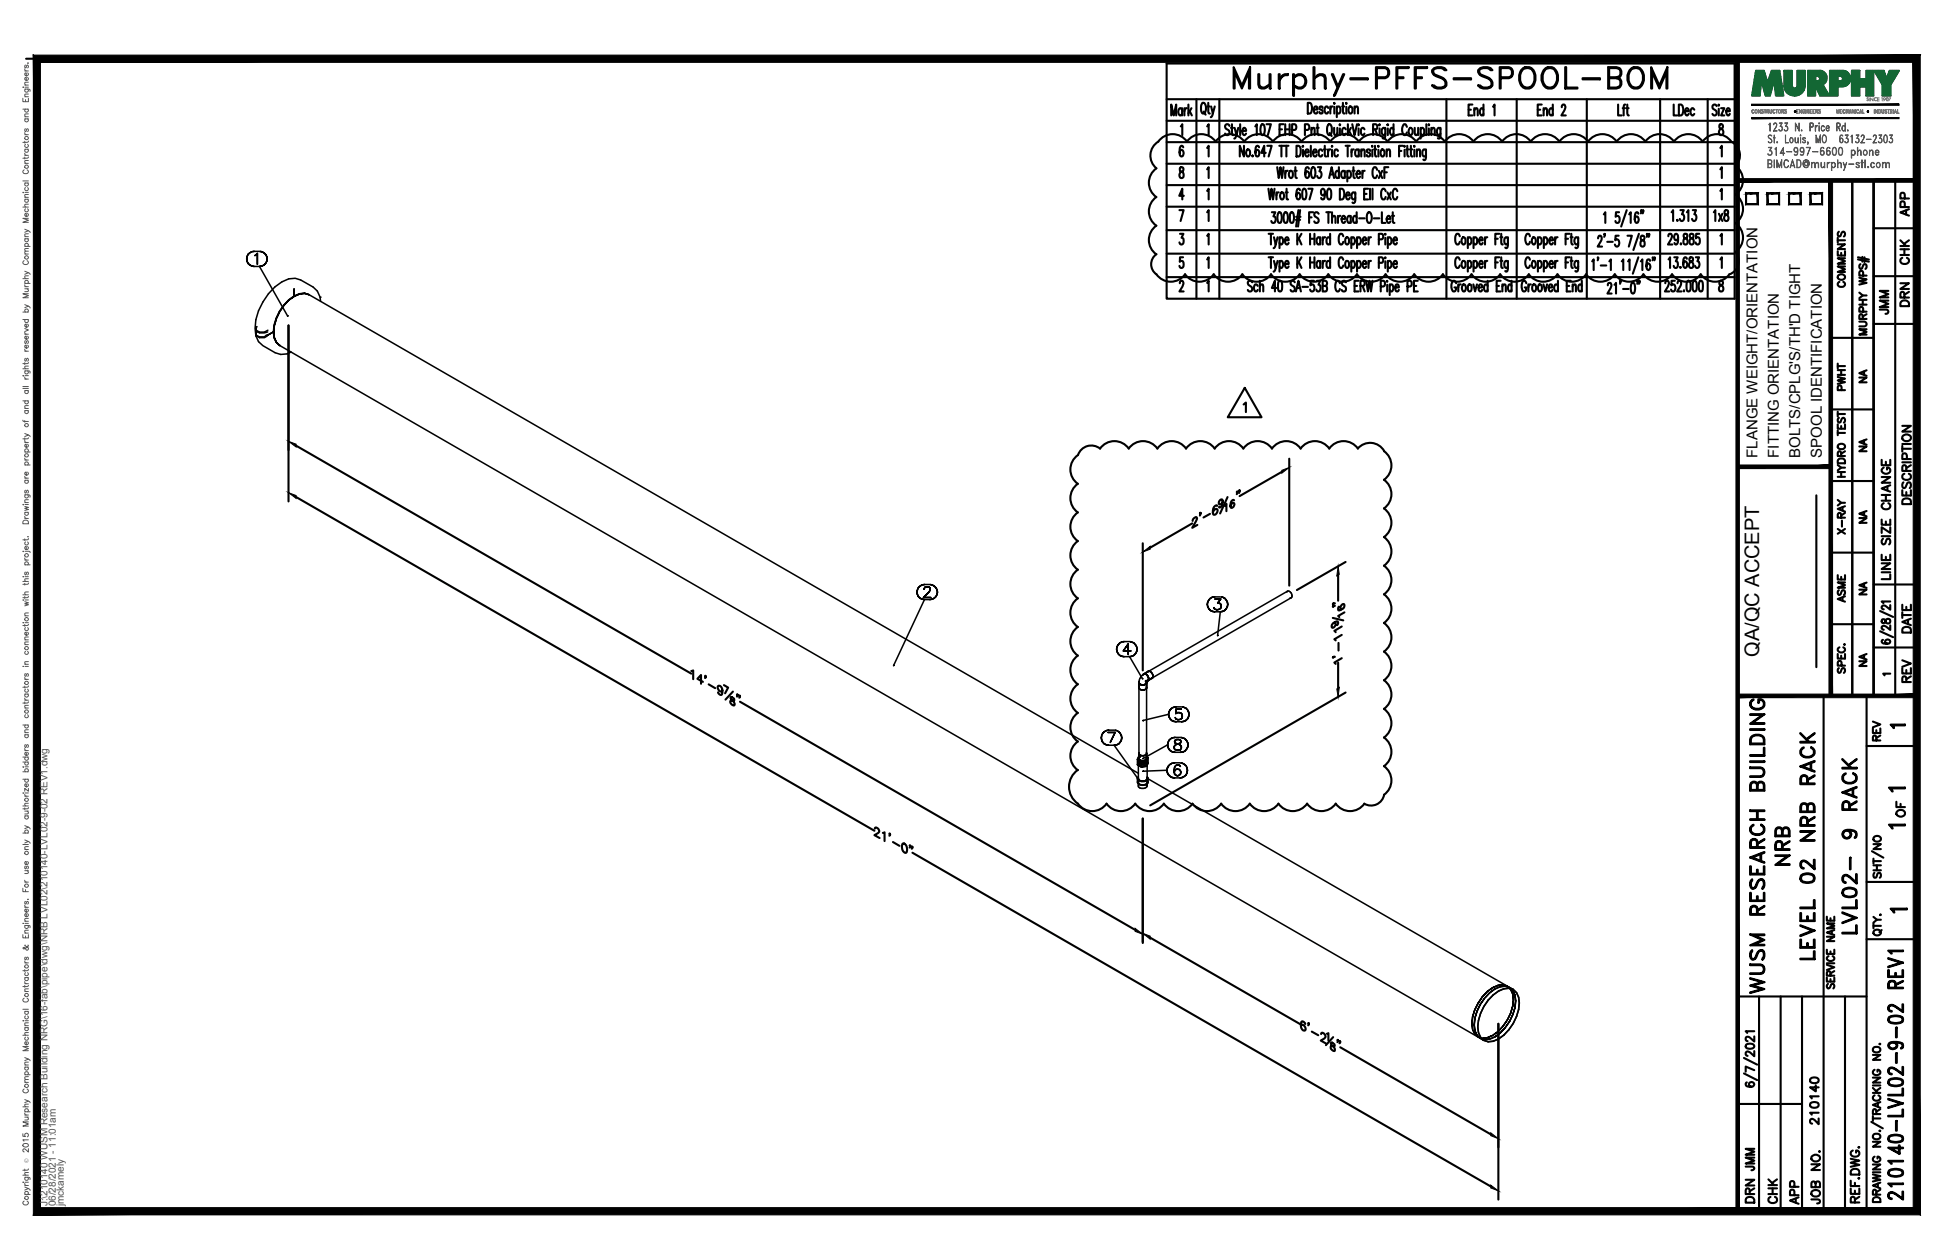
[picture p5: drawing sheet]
<svg xmlns="http://www.w3.org/2000/svg" width="432mm" height="279mm" viewBox="0 0 432 279" stroke-linecap="round" stroke-linejoin="round" font-family="sans-serif">
<defs><g id="words">
<text font-size="10.6" x="272.3" y="22.6">Murphy-PFFS-SPOOL-BOM</text>
<g font-size="6.6">
<text x="397.6" y="193" transform="rotate(-90 397.6 193)">NRB</text>
<text x="412.4" y="208.1" transform="rotate(-90 412.4 208.1)">LVL02- 9 RACK</text>
<text x="403.2" y="213.8" transform="rotate(-90 403.2 213.8)">LEVEL 02 NRB RACK</text>
<text x="391.9" y="221.5" transform="rotate(-90 391.9 221.5)">WUSM RESEARCH BUILDING</text>
<text x="422.6" y="267.4" transform="rotate(-90 422.6 267.4)">210140-LVL02-9-02 REV1</text>
</g>
<g font-size="5.3">
<text x="389.8" y="260.7" transform="rotate(-90 389.8 260.7)">JMM</text>
<text x="389.8" y="267.8" transform="rotate(-90 389.8 267.8)">DRN</text>
<text x="399.7" y="268.1" transform="rotate(-90 399.7 268.1)">APP</text>
</g>
<g font-size="4.9">
<text x="424" y="49" transform="rotate(-90 424 49)">APP</text>
<text x="424" y="59.6" transform="rotate(-90 424 59.6)">CHK</text>
<text x="409.9" y="64.9" transform="rotate(-90 409.9 64.9)">COMMENTS</text>
<text x="419.5" y="70.9" transform="rotate(-90 419.5 70.9)">JMM</text>
<text x="424" y="69.1" transform="rotate(-90 424 69.1)">DRN</text>
<text x="409.9" y="87.8" transform="rotate(-90 409.9 87.8)">PWHT</text>
<text x="424.4" y="112.9" transform="rotate(-90 424.4 112.9)">DESCRIPTION</text>
<text x="409.9" y="119.6" transform="rotate(-90 409.9 119.6)">X-RAY</text>
<text x="419.8" y="129.8" transform="rotate(-90 419.8 129.8)">LINE SIZE CHANGE</text>
<text x="409.9" y="134.8" transform="rotate(-90 409.9 134.8)">ASME</text>
<text x="424.4" y="141.5" transform="rotate(-90 424.4 141.5)">DATE</text>
<text x="424.4" y="152.4" transform="rotate(-90 424.4 152.4)">REV</text>
<text x="417.7" y="165.5" transform="rotate(-90 417.7 165.5)">REV</text>
<text x="423" y="182.4" transform="rotate(-90 423 182.4)">OF</text>
<text x="403.9" y="250.5" transform="rotate(-90 403.9 250.5)">210140</text>
<text x="394.8" y="268.1" transform="rotate(-90 394.8 268.1)">CHK</text>
<text x="404.3" y="268.1" transform="rotate(-90 404.3 268.1)">JOB NO.</text>
</g>
<g font-size="4.4">
<text x="414.5" y="86.1" transform="rotate(-90 414.5 86.1)">NA</text>
<text x="414.5" y="101.2" transform="rotate(-90 414.5 101.2)">NA</text>
<text x="414.5" y="117.1" transform="rotate(-90 414.5 117.1)">NA</text>
<text x="414.5" y="133" transform="rotate(-90 414.5 133)">NA</text>
<text x="389.9" y="145.7" transform="rotate(-90 389.9 145.7)">QA/QC ACCEPT</text>
<text x="414.5" y="148.9" transform="rotate(-90 414.5 148.9)">NA</text>
</g>
<g font-size="3.5">
<text x="417.7" y="162.6">1</text>
<text x="417.3" y="176.7">1</text>
<text x="417.3" y="184.9">1</text>
<text x="417.7" y="203.6">1</text>
</g>
<g font-size="3.3">
<text x="389.5" y="101.5" transform="rotate(-90 389.5 101.5)">FLANGE WEIGHT/ORIENTATION</text>
<text x="394.3" y="101.5" transform="rotate(-90 394.3 101.5)">FITTING ORIENTATION</text>
<text x="399.1" y="101.5" transform="rotate(-90 399.1 101.5)">BOLTS/CPLG'S/TH'D TIGHT</text>
<text x="403.8" y="101.5" transform="rotate(-90 403.8 101.5)">SPOOL IDENTIFICATION</text>
</g>
<text font-size="3.1" x="416.3" y="151">1</text>
<g font-size="2.2" fill="#545454">
<text x="10.5" y="267.5" transform="rotate(-90 10.5 267.5)">J:\210140 WUSM Research Building NRG\16-fab\pipe\dwg\NRB LVL02\210140-LVL02-9-02 REV1.dwg</text>
<text x="12.4" y="267.5" transform="rotate(-90 12.4 267.5)">06/28/2021 - 11:01am</text>
<text x="14.1" y="267.4" transform="rotate(-90 14.1 267.4)">jmckamely</text>
</g>
<text font-size="1.3" fill="#545454" x="6.3" y="257.9" transform="rotate(-90 6.3 257.9)">Ó</text>
</g></defs>
<!-- layer: HP-HWR-PIPE -->
<g fill="none" stroke="#000" stroke-width=".34">
<path d="M54.7 57.4l.1 .5-.1-.5M54.8 56.9l-.1 .5 .1-.5M54.8 57.9l.2 .5-.2-.5M55 56.4l-.2 .5 .2-.5M55 58.4l.4 .3-.4-.3M55.4 56.1l-.4 .3 .4-.3M55.4 58.7l.4 .3-.4-.3M55.8 55.8l-.4 .3 .4-.3M55.8 59l.5 .1-.5-.1M56.3 55.7l-.5 .1 .5-.1M56.3 59.1h1.2M56.3 55.7h1.2"/>
<path d="M56.5 56.7l.2-.2-.2 .2M56.7 56.5l.4-.3-.4 .3M57.1 56.2v2.4v-2.4M57.5 59.1l.6-.1-.6 .1M57.5 59.1l6.2 10.9M58.1 55.8l-.6-.1 .6 .1M58.1 59l.4-.3-.4 .3M58.5 56.1l-.4-.3 .4 .3M58.5 58.7l.4-.3-.4 .3M58.9 56.4l-.4-.3 .4 .3M58.9 58.4l.2-.5-.2 .5M59.1 56.9l-.2-.5 .2 .5"/>
<path d="M59.1 57.9l.1-.5-.1 .5M59.2 57.4l-.1-.5 .1 .5M56.7 72.5v.8zM56.7 73.6v.8zM56.7 73.2v.1l.8 .5v-.2M56.7 73.8v.6l.8 .5h1.1l.7-.4M56.7 74.4v-.1l.8 .4v.2M56.7 74.5l.6 1.3 1 .9 2.7 1.5 1.2 .4 1.5-.1 .8-.5M56.7 72.7v.6M56.7 73.6v.7M56.9 72.7h-.2v-.2v.7l.8 .4h1.1l.8-.4M56.9 73.5l-.2 .3"/>
<path d="M57 72.4l-.3 .1M57.1 73.6l-.4 .2M59.1 74.3l-.5 .4h-1.1M59.3 74.4l1.3-.8-1.3 .8M59.3 73.6l-.7 .2h-1.1M60.8 72.2l-.2 1.4 .2 1.3-.2-1.3zM60.8 74.9l.5 1-.5-1M61.3 70.6l-.5 1.6 .5-1.6M61.3 75.9l.7 .7-.7-.7M61.9 76.6l-.7-.7a6.1 6.1 0 0 1 0-5.3 9.3 9.3 0 0 1 5.2-5.5l1.1-.1 .9 .3 183.9 106.2M61.9 76.6l267 154.1a4 4 0 0 1-1.2-4.4 10.8 10.8 0 0 1 3.3-5.7M61.9 76.6h.1"/>
<path d="M62 69.1l-.7 1.5 .7-1.5M62 76.6h.1M63.7 70l.1 .1zM64 66.5l-1.1 1.2-.9 1.4 .9-1.4zM64 66.5l1.3-.8 1.1-.5-1.1 .5zM65.2 64.1v1.5v-1.5M66.4 65.2l1.1-.1 1 .2-1-.2zM68.5 65.4h.1M71.1 66.8l-.2-.9-.6-1.4-.9-.8-2.7-1.6-1.3-.4a7.7 7.7 0 0 0-5.9 3.4 11.8 11.8 0 0 0-2.8 9.3v.1M203.3 131.3l.1 .5-.1-.5M203.4 130.8l-.1 .5 .1-.5M203.4 131.8l.2 .5-.2-.5"/>
<path d="M203.6 130.3l-.2 .5 .2-.5M203.6 132.3l.3 .4-.3-.4M203.9 129.9l-.3 .4 .3-.4M203.9 132.7l.5 .2-.5-.2M204.4 129.7l-.5 .2 .5-.2M204.4 132.9l.5 .1-.5-.1M204.7 132.5h1.6h-1.6M204.8 130.7v-.2v.2M204.8 130.5l.2-.2-.2 .2M204.9 129.6l-.5 .1 .5-.1M204.9 129.6h1.2M205 130.3v-.1v.1"/>
<path d="M205 130.2l.3-.1-.3 .1M205.3 130.1h.5h-.5M205.8 130.1l.2 .1-.2-.1M205.9 131.3l-1.2 1.2 1.2-1.2M206 130.2l.1 .1-.1-.1M206.1 131l-.2 .3 .2-.3M206.1 130.3l.1 .2-.1-.2M206.1 133l.5-.1-.5 .1M206.1 133h-1.2l-6.8 14.5M206.2 130.8l-.1 .2 .1-.2M206.2 130.5v.3v-.3M206.6 129.7l-.5-.1 .5 .1"/>
<path d="M206.6 132.9l.5-.2-.5 .2M207.1 129.9l-.5-.2 .5 .2M207.1 132.7l.4-.4-.4 .4M207.5 130.3l-.4-.4 .4 .4M207.5 132.3l.2-.5-.2 .5M207.7 130.8l-.2-.5 .2 .5M207.7 131.8l.1-.5-.1 .5M207.8 131.3l-.1-.5 .1 .5M267.6 134l.1 .5-.1-.5M267.7 133.5l-.1 .5 .1-.5M267.7 134.5l.3 .5-.3-.5M268 133l-.3 .5 .3-.5"/>
<path d="M268 135l.3 .4-.3-.4M268.3 132.7l-.3 .3 .3-.3M268.3 135.4l.5 .2-.5-.2M268.8 132.4l-.5 .3 .5-.3M268.8 135.6l.5 .1-.5-.1M269.1 134.7l.2 .4zM269.3 132.4h-.5h.5M269.3 135.7h1.2M269.3 132.4h1.2M269.3 132.8h1.3h-1.3M269.3 135.1l.7 .1zM269.9 133.7h.3h-.3"/>
<path d="M270.2 133.7l.3 .1-.3-.1M270.3 135.1l-.3 .1 .3-.1M270.5 133.8l.1 .2-.1-.2M270.5 135.7l.5-.1-.5 .1M270.5 135.7l-.6 5.2M270.6 132.8l-.7 .9 .7-.9M270.6 134.9l-.3 .2 .3-.2M270.6 134l.1 .3-.1-.3M270.7 134.3l-.1 .6zM271 132.4h-.5h.5M271 135.6l.5-.2-.5 .2M271.5 132.7l-.5-.3 .5 .3"/>
<path d="M271.5 135.4l.3-.4-.3 .4M271.8 133l-.3-.3 .3 .3M271.8 135l.3-.5-.3 .5M272.1 133.5l-.3-.5 .3 .5M272.1 134.5v-.5v.5M272.1 134v-.5v.5M285.2 131.3l.2-.2-32 18.5M285.4 131.1a.95 .95 0 0 1 .8 1.4M285.9 132.6l.3-.1-31.9 18.4h.1M198.1 147.5v.1zM247.5 144l.1 .5-.1-.5M247.6 143.4l-.1 .6 .1-.6"/>
<path d="M247.6 144.5l.2 .4-.2-.4M247.8 143l-.2 .4 .2-.4M247.8 144.9l.4 .4-.4-.4M248.2 142.6l-.4 .4 .4-.4M248.2 145.3l.5 .2-.5-.2M248.7 142.4l-.5 .2 .5-.2M248.7 145.5l.5 .1-.5-.1M249 144.3h1.7h-1.7M249.2 142.3l-.5 .1 .5-.1M249.2 145.6h1.2M249.2 142.3h1.2M250.1 142.8l-1.1 1.5 1.1-1.5"/>
<path d="M250.1 142.8v2.3v-2.3M250.4 145.6l.5-.1-.5 .1M250.4 145.6l2.8 4.9M250.9 142.4l-.5-.1 .5 .1M250.9 145.5l.5-.2-.5 .2M251.4 142.6l-.5-.2 .5 .2M251.4 145.3l.3-.4-.3 .4M251.7 143l-.3-.4 .3 .4M251.7 144.9l.3-.4-.3 .4M252 143.4l-.3-.4 .3 .4M252 144.5v-.5v.5M252 144v-.6v.6"/>
<path d="M252.4 152.5l.1 .1M252.4 151.4l.3 .4M252.5 152.6l.2 .3M252.5 151.2v17v-.1M252.5 151.2a.65 .65 0 0 0 .3 .7 .65 .65 0 0 0 .7 0h-.2M252.5 151.2l.2 .6M252.5 151.1l-.1 1.4 .1-.1M252.5 152.8l.2 .1M252.7 152.9h.2M252.7 151.8l.6 .1M252.7 151.8l.8 .1M252.8 152.9l.7 .1"/>
<path d="M252.9 152.9l.2 .1M253.2 150.5l.1 .1zM253.3 159.8h.1zM253.5 151.9l.2-.1-.2 .1M253.5 153l.2-.1-.2 .1M253.7 149.4l-.3 .2M253.7 149.4h.2h-.2M253.7 149.4h-.1M253.7 149.4h.2M253.7 151.8h.2h-.2M253.7 152.9l.4-.3zM253.7 151.8l-.2 .1"/>
<path d="M253.9 149.4l.1 .1-.1-.1M253.9 149.4l.1 .1M253.9 151.8l.1-.2-.1 .2M253.9 151.8h-.2M254 149.5l.3 .3M254 149.5h.2M254 149.5l.2 .1M254 151.6l.1-.1-.1 .1M254 151.6l-.1 .2M254.1 149.3l-.1 .2-.1-.2M254.1 150.9l-.2 .1h.2M254.1 152.3v.1"/>
<path d="M254.1 151.5l.1-.1-.1 16.9M254.1 151.2l.1 .2-.1-.2M254.1 151.5l.1-.1-.1 .1M254.1 151.5l-.1 .1M254.1 151.2l.1 .2M254.2 151.2v.1M254.2 149.6l.2 .3M254.2 152.4v.1M254.2 151.2v.2M254.2 149.5l.1 .2M254.2 151.4l-.3 .4-.6 .1M254.2 152.5l-.1 .1"/>
<path d="M254.2 151.4v1.1M254.3 151l-.1 1.5-.1-.1M254.3 151h.1M254.3 149.7l.2 .4-.1-.2M254.4 149l.1-.1-.9 .6a2.48 2.48 0 0 0-1.1 1.9v1.1v-.2M254.4 149l.1-.2-1.1 .8M254.4 149.9l.2 .4M254.4 150.9l-.1 .1M254.5 150.9l-.2 .1M254.5 148.9h.5l.5 .6-.5-.6zM254.5 150.1l.1 .4zM254.5 150.8l-.1 .1"/>
<path d="M254.5 150.9h.1M254.6 150.7v-.2l-.1 .4M254.6 150.7l-.1 .1M254.6 150.3v.4M255.2 150.4h.2l-1 .5M255.3 150.4h.1l-.9 .5M255.5 150.3l-.1 .1M255.5 149.6l.1 .2M255.6 149.8l-.1 .5M259 158.4l.1 .5-.1-.5M259 158.4l-5.6 1.4M259.1 157.9l-.1 .5 .1-.5"/>
<path d="M259.1 158.9l.3 .5-.3-.5M259.4 157.4l-.3 .5 .3-.5M259.4 159.4l.3 .4-.3-.4M259.7 157l-.3 .4 .3-.4M259.7 159.8l.5 .2-.5-.2M260.2 156.8l-.5 .2 .5-.2M260.2 160h.5h-.5M260.6 159.4l-.1-.3 .1 .3M260.6 158.2l.1-.1-.1 .1M260.7 156.7l-.5 .1 .5-.1M260.7 157.2l-.1 1 .1-1M260.7 159.5l-.1-.1 .1 .1"/>
<path d="M260.7 158.1l.4-.1-.4 .1M260.7 156.7h1.2M261.1 159.6l-.4-.1 .4 .1M261.1 158h.3h-.3M261.4 159.6h-.3h.3M261.4 158l.3 .1-.3-.1M261.7 159.5l-.3 .1 .3-.1M261.7 158.1l.3 .3-.3-.3M261.9 157.2h-1.2h1.2M262 159.2l-.3 .3 .3-.3M262 158.4l.1 .3-.1-.3M262.1 158.7l-.1 .5z"/>
<path d="M262.4 156.8l-.5-.1 .5 .1M262.4 160l.5-.2-.5 .2M262.9 157l-.5-.2 .5 .2M262.9 159.8l.4-.4-.4 .4M263.3 157.4l-.4-.4 .4 .4M263.3 159.4l.2-.5-.2 .5M263.5 157.9l-.2-.5 .2 .5M263.5 158.9l.1-.5-.1 .5M263.6 158.4l-.1-.5 .1 .5M269.9 140.9v.1zM244.1 163.6l.1 .5-.1-.5M244.2 163.1l-.1 .5 .1-.5"/>
<path d="M244.2 164.1l.2 .5-.2-.5M244.4 162.6l-.2 .5 .2-.5M244.4 164.6l.4 .4-.4-.4M244.8 162.2l-.4 .4 .4-.4M244.8 165l.5 .2-.5-.2M245.3 162l-.5 .2 .5-.2M245.3 165.2l.5 .1-.5-.1M245.6 162.4h1.6h-1.6M245.8 161.9l-.5 .1 .5-.1M245.8 165.3h1.2M245.8 161.9h1.2M247 165.3l.5-.1-.5 .1"/>
<path d="M247 165.3l5.1 7.2M247.2 162.4l-1.2 2.4 1.2-2.4M247.5 162l-.5-.1 .5 .1M247.5 165.2l.5-.2-.5 .2M248 162.2l-.5-.2 .5 .2M248 165l.3-.4-.3 .4M248.3 162.6l-.3-.4 .3 .4M248.3 164.6l.3-.5-.3 .5M248.6 163.1l-.3-.5 .3 .5M248.6 164.1l.1-.5-.1 .5M248.7 163.6l-.1-.5 .1 .5M252.1 172.5l.1 .1z"/>
<path d="M252.1 168.4l.9 .5M252.2 172.5l-.1 .1M252.2 173.3l-.1 .2M252.3 169.2l-.2 .4 .9 .5v-1.2l-.9-.5v1.2l.9 .5M252.3 172.3l-.1 .2M252.3 172.3h.1M252.3 172.5v.3zM252.3 172.6v1.7a1.11 1.11 0 0 0 2 0M252.3 174.1v.2M252.3 172.8a1.28 1.28 0 0 0 1.9 0M252.4 167.8l-.3 .6zM252.5 168.9a1.04 1.04 0 0 0 1.7 0v.6l-.4 .4"/>
<path d="M252.5 168.3l-.2 .1v5.1a1.11 1.11 0 0 0 2 0v-4.9a1.14 1.14 0 0 1-2 0M252.5 168.2l.2 .4M252.5 169.4l.4 .4M252.5 167.1l.4 .4M252.5 168.1l-.1 .1M252.5 167.1v1.1M252.5 168.1a.84 .84 0 0 0 .8 .6 .84 .84 0 0 0 .8-.6l.1 .1M252.5 168.1v.1M252.5 166.9v.2M252.5 166.9l-.1 .2M252.5 167.7v.1M252.7 167.8h-.1l.1 .1"/>
<path d="M252.7 168.6l.8 .1M252.8 167.5l-.4-.4v1.1l.3 .4M252.8 169.9h1M252.9 167.5l.4 .1zM252.9 169.8h.8M253 168.9l1.2-.2v1.2l-1.2 .2 1.2-.2M253.5 168.7l.2-.1-.2 .1M253.6 169.4l-1-.1-.2-.4v.6l.4 .4M253.7 167.5l-.4 .1 .2-.1M253.9 168.6l-.8 .1M254.1 167.2l.1-.1v1.1M254.1 168.3l-.2 .3"/>
<path d="M254.1 167.2l-.4 .3M254.1 169.5l-.4 .3M254.1 166.9h.1M254.1 166.9l.1 .2M254.1 169.1l-.4 .3M254.2 168.3l-.5 .3h.2M254.2 167.2l-.5 .3M254.2 166.9v.2M254.2 168.2l-.1 .1M254.2 168.3l.1 .3M254.2 167.1v1.1M254.2 167.1v.1"/>
<path d="M254.2 168.2v.1M254.2 172.8v-.3l.1 1.8-.1-.2M254.3 169.1l.2 .1M254.3 172.3h.1M254.3 172.6l-.1 .2M254.3 172.3l.2 .3M254.5 173.3v.2M254.5 168l-.3-.2 .3 .2v1.2M254.5 169.2l-.3 .7M254.5 168l-.2 .3M254.5 172.6a1.34 1.34 0 0 1-2.4 0v.9a1.38 1.38 0 0 0 2.4 0M254.5 172.7l80.9 46.7-.9-.3"/>
<path d="M254.5 168l-.3 .7-1.2 .2M254.5 172.6v.9M258.7 170.8l.1 .6-.1-.6M258.7 170.8l-5.4 .2h.1M258.8 170.3l-.1 .5 .1-.5M258.8 171.4l.2 .4-.2-.4M258.8 165.2l.1 .5-.1-.5M258.8 165.2l-5.5 3.1 .1-.1M258.9 164.7l-.1 .5 .1-.5M258.9 165.7l.2 .4-.2-.4M259 169.8l-.2 .5 .2-.5M259 171.8l.4 .4-.4-.4"/>
<path d="M259.1 164.2l-.2 .5 .2-.5M259.1 166.1l.4 .4-.4-.4M259.4 169.5l-.4 .3 .4-.3M259.4 172.2l.4 .2-.4-.2M259.5 163.8l-.4 .4 .4-.4M259.5 166.5l.5 .3-.5-.3M259.8 169.2l-.4 .3 .4-.3M259.8 172.4l.6 .1-.6-.1M260 163.6l-.5 .2 .5-.2M260 166.8h.5h-.5M260.3 165.9v-.3v.3M260.3 165.6l.1-.3-.1 .3"/>
<path d="M260.3 170.6v.6v-.6M260.4 166.1l-.1-.2 .1 .2M260.4 164.3v.2v-.2M260.4 164.5l.1 .3-.1-.3M260.4 165.3l.2-.2-.2 .2M260.4 169.1l-.6 .1 .6-.1M260.4 170.1l-.1 .5 .1-.5M260.4 170.9v.8zM260.4 171.7l.2 .2-.2-.2M260.4 172.5h1.2M260.4 169.1h1.2M260.5 163.5l-.5 .1 .5-.1"/>
<path d="M260.5 166.8h1.1M260.5 163.5h1.1M260.5 164.1l-.1 .2 .1-.2M260.5 166.3l-.1-.2 .1 .2M260.5 164.8l.2 .1-.2-.1M260.6 165.1l.4-.1-.4 .1M260.6 169.7l-.2 .4 .2-.4M260.6 170.6l-.2 .3 .2-.3M260.6 171.9l.4 .1-.4-.1M260.7 164.9l.5 .1-.5-.1M260.7 160h1.2M260.8 164l-.3 .1 .3-.1"/>
<path d="M260.8 166.4l-.3-.1 .3 .1M261 165l.4-.1-.4 .1M261 169.6l-.4 .1 .4-.1M261 170.5l-.4 .1 .4-.1M261 172h.1M261.1 170.5h.1M261.1 172l.3-.1-.3 .1M261.2 165l.3 .1-.3-.1M261.2 169.6h-.2h.2M261.3 166.4h-.5h.5M261.3 164h-.5h.5M261.4 164.9l.2-.1-.2 .1"/>
<path d="M261.4 170.6l-.3-.1 .3 .1M261.4 171.9l.2-.2-.2 .2M261.5 165.1l.2 .2-.2-.2M261.5 169.7l-.3-.1 .3 .1M261.6 172.5l.5-.1-.5 .1M261.6 166.3l-.3 .1 .3-.1M261.6 164.1l-.3-.1 .3 .1M261.6 164.8l.1-.3-.1 .3M261.6 166.8h.6h-.6M261.6 170.9l-.2-.3 .2 .3M261.6 170l-.1-.3 .1 .3M261.6 171.7l.1-.4-.1 .4"/>
<path d="M261.6 170.9l.1 .4zM261.7 166.1l-.1 .2 .1-.2M261.7 164.3l-.1-.2 .1 .2M261.7 165.3l.2 .3-.2-.3M261.7 164.5v-.2v.2M261.9 165.9l-.2 .2 .2-.2M261.9 165.6v.3v-.3M261.9 160h.5h-.5M262.1 169.2l-.5-.1 .5 .1M262.1 172.4l.4-.2-.4 .2M262.2 163.6l-.6-.1 .6 .1M262.2 166.8l.5-.3-.5 .3"/>
<path d="M262.5 169.5l-.4-.3 .4 .3M262.5 172.2l.4-.4-.4 .4M262.7 163.8l-.5-.2 .5 .2M262.7 166.5l.3-.4-.3 .4M262.9 169.8l-.4-.3 .4 .3M262.9 171.8l.2-.4-.2 .4M263 164.2l-.3-.4 .3 .4M263 166.1l.3-.4-.3 .4M263.1 170.3l-.2-.5 .2 .5M263.1 171.4l.1-.6-.1 .6M263.2 170.8l-.1-.5 .1 .5M263.3 164.7l-.3-.5 .3 .5"/>
<path d="M263.3 165.7v-.5v.5M263.3 165.2v-.5v.5M329.7 219.9l1.2-.9-1.2 .9M330.9 219l1.1-.5-1.1 .5M332 218.5l1.1-.1-1.1 .1M332.2 219.7l-1.2 .9M332.6 218.8l1.1-.1-1.1 .1M333.1 218.4l1 .3-1-.3M334.5 219.1l-1.1 .1-1.2 .6-1.2 .8M334.5 219.1l-1.1 .2M334.6 219l-.9-.3 .9 .3M334.6 219l.8 .4-.9-.3"/>
<path d="M334.7 219.2l.1 .2-.1-.2M334.8 219.4l.5 1-.5-1M335 219.3l.4 .4-.4-.4M335.4 219.4l.8 .7M326.3 227l.1-1.5-.1 1.5M326.4 228.2l-.1-1.2 .1 1.2M326.4 225.5l.5-1.5-.5 1.5M326.9 229.3l-.5-1.1 .5 1.1M326.9 224l.7-1.6-.7 1.6M326.9 225.8l-.1 1.5 .1 1.2-.1-1.2zM326.9 228.5l.5 1.1-.5-1.1M327.4 224.3l-.5 1.5 .5-1.5"/>
<path d="M327.4 229.6l.7 .6-.7-.6M327.6 229.9l-.7-.6 .7 .6M327.6 222.4l1-1.3-1 1.3M328.1 222.7l-.7 1.6 .7-1.6M328.6 230.2h-.2h.2M328.6 230.4l.5 .1-.5-.1M328.6 221.1l1.1-1.2-1.1 1.2M328.9 230.7a4.1 4.1 0 0 0 4.5-1.2 3.9 3.9 0 0 1-4.5 1.2zM329.1 221.3l-1 1.4 1-1.4M329.1 230.5l1.1-.1 1.2-.5-1.2 .5zM329.7 230.1l-1.1 .1 1.1-.1M330.2 220.2l-1.1 1.1 1.1-1.1"/>
<path d="M330.2 220.2l1.2-.9 1.2-.5-1.2 .5zM330.9 229.6l-1.2 .5 1.2-.5M331 220.6a9.5 9.5 0 0 0-3.3 8.4l.5 1 .7 .7-.8-.5M331.4 229.9l1.2-.8-1.2 .8M332 228.8l-1.1 .8 1.1-.8M332.6 229.1l1.1-1.2-1.1 1.2M333.1 227.6l-1.1 1.2 1.1-1.2M333.7 227.9l.9-1.4-.9 1.4M334.1 226.2l-1 1.4 1-1.4M334.6 226.5l.8-1.6-.8 1.6M334.8 224.7l-.7 1.5 .7-1.5M335.3 223.1l-.5 1.6 .5-1.6"/>
<path d="M335.3 220.4l.2 1.3-.2 1.4 .2-1.4zM335.4 224.9l.4-1.5-.4 1.5M335.8 220.7l-.4-1 .4 1M335.8 220.7l.2 1.2-.2 1.5 .1-1.5zM336.2 220.1l.4 1 .1 1.3-.1 1.5M336.2 220.1l.4 1 .2 1.3-.2 1.5M336.6 223.9a10.8 10.8 0 0 1-3.2 5.6"/>
</g>
<g fill="#000">
<circle cx="70.9" cy="65.9" r=".17"/>
<circle cx="254.1" cy="151.2" r=".17"/>
<circle cx="254.3" cy="150.9" r=".17"/>
<circle cx="254.4" cy="150.9" r=".17"/>
<circle cx="254.6" cy="150.7" r=".17"/>
</g>
<!-- layer: PS-BDR -->
<g fill="#000" stroke="#000" stroke-width=".22">
<path d="M388.3 26.1v.2l32.6-.2zM388.3 26.3l32.6-.2v.2z"/>
<path d="M388.3 23.1v.3l32.6-.3zM388.3 23.4l32.6-.3v.3z"/>
<path d="M7.4 12.2v257.2l1.6-1.6zM7.4 12.2l1.6 1.6v254zM7.4 12.2l1.6 1.6 416.6-1.6zM9 13.8l416.6-1.6-1.5 1.6zM425.6 12.2l-1.5 1.6 1.5 255.6zM424.1 13.8l1.5 255.6-1.5-1.6zM7.4 269.4h418.2l-1.5-1.6zM9 267.8h415.1l-416.7 1.6z"/>
</g>
<!-- layer: PS-BDR-T -->
<g fill="none" stroke="#000" stroke-width=".47">
<path d="M415.3 40v114.3h-4.7v-114.2v114.2h-4.8v-114.2M387 42.9h2.6v2.4h-2.6zM391.8 42.9h2.6v2.4h-2.6zM396.6 42.9h2.5v2.4h-2.5zM401.3 42.9h2.6v2.4h-2.6zM411.8 57.5l2.5 .5M411.8 57.1l2.5 .5M412.4 58.6a.59 .59 0 0 0-.3 .5 .59 .59 0 0 0 .4 .5l.3-.1 .3-.8 .4-.1a.64 .64 0 0 1 0 1M412.8 57v1M413.3 57.1v1M405.8 74.9h9.5M412.1 71.3l1.4 .1a.52 .52 0 0 1 .2 .6 .52 .52 0 0 1-.4 .4h-1.2"/>
<path d="M412.1 61.6l1.7 .4-1.7 .3 1.7 .4-1.7 .4M412.1 67.5h1.7M412.1 66.5h1.7M412.1 64.9l.8 .6M412.9 70.7l-.1-.9-.4-.1-.3 .3v.7h1.7M412.9 66.5v1M413 69.1l-.1-.9-.5-.1-.3 .3v.7h1.7M413 61.1l-.1-.9-.5-.1-.3 .3v.7h1.7M413.8 73h-1.7l1.7 .6-1.7 .6h1.7M413.8 65.5h-.9l-.8 .6M413.8 69.7l-.9 .5M405.8 90.8h9.5"/>
<path d="M407.4 94.1v1h1.6v-1M407.4 96h1.6M407.4 91.3v1.1M407.4 95.4v1.1M407.4 91.8h1.6M407.4 98.7a.79 .79 0 0 1 1-.3 .79 .79 0 0 1 .5 .9 .78 .78 0 0 1-1 .3 .78 .78 0 0 1-.5-.9zM407.6 92.7a.59 .59 0 0 0-.3 .5 .59 .59 0 0 0 .4 .5l.3-.1 .3-.8 .4-.1a.65 .65 0 0 1 0 1M408.1 94.5v.6M402.6 109.8v38.1M405.8 106.7h9.5M407.4 105.7h1.6M407.4 104.7h1.6"/>
<path d="M407.4 103.1l.7 .6M407.4 102a.9 .9 0 0 1 1.6 .2v.5h-1.6zM408.1 101.1l-.1-.9-.3-.1-.3 .3v.7h1.6M408.1 104.7v1M409 103.7h-.9l-.7 .6M409 100.1l-.9 .5M405.8 122.5h9.5M405.8 138.4h9.5M407.4 145v1h1.6v-1M407.6 148.2a.59 .59 0 0 0-.3 .5 .59 .59 0 0 0 .4 .5l.3-.2 .3-.7 .4-.1a.65 .65 0 0 1 0 1M407.7 143.5a.59 .59 0 0 0-.3 .7 .59 .59 0 0 0 .6 .5h.4a.59 .59 0 0 0 .6-.5 .59 .59 0 0 0-.4-.7M408.1 145.4v.6"/>
<path d="M408.2 147.6l-.1-.9-.4-.2-.3 .4v.7h1.6M408.8 142.9h.2z"/>
</g>
<!-- layer: PS-DIM -->
<path d="M5.8 13h419" fill="none" stroke="#000" stroke-width=".47"/>
<!-- layer: 0 -->
<g fill="none" stroke="#000" stroke-width=".47">
<path d="M415.3 40v114.3M420.1 40v114.3M415.3 50.6h9.5M415.3 61.2h9.5M415.3 71.8h9.5M415.3 129.6h9.5M415.3 143.6h9.5M386.6 238l2.9 1.5M386.6 234.6l2.9 1.5M387 231.7a1.29 1.29 0 0 1 1.9 .2 1.1 1.1 0 0 1-1.9 .2zM388.9 237.3l-1.9-.8v1.1M388.9 233.1v1.1l-1-.8-.6-.2-.3 .3v.3l.4 .3"/>
<path d="M388.9 229.8v1.2l-1-.9-.6-.2-.3 .1v.5l.4 .4M388.9 228.7h-1.9l.3 .4M387.2 240a.47 .47 0 0 0-.2 .7 1.13 1.13 0 0 0 1.9-.3 .56 .56 0 0 0-.6-.5 .56 .56 0 0 0-.6 .5 .56 .56 0 0 0 .5 .6"/>
</g>
<g fill="#000" stroke="#000" stroke-width=".22">
<path d="M384.8 13l.8 255.6v-255.6zM384.8 13l.8 255.6h-.8z"/>
<path d="M385.2 39.6v.8l39.6-.8zM385.2 40.4l39.6-.8v.8z"/>
<path d="M424.5 40l.8 114.3v-114.3zM424.5 40l.8 114.3h-.8z"/>
<path d="M385.2 153.9v.8l39.6-.8zM385.2 154.7l39.6-.8v.8z"/>
</g>
<!-- layer: PS-LOGO -->
<g fill="none" stroke="#545454" stroke-width=".22">
<path d="M5.1 19.3h.1zM5.5 19.8h.9l.2 .1v.4M5.5 15.3v.3l.3 .1M5.5 18.9h.8M5.5 15.7h.8M5.5 19.3h.8M5.7 19.8a.38 .38 0 0 0-.1 .5 .38 .38 0 0 0 .6 0 .38 .38 0 0 0-.1-.5M5.7 14.4l-.2 .3v.3h.3l.1-.4 .2-.2 .2 .3-.2 .4M6.1 17.2a.38 .38 0 0 1 .1 .5 .38 .38 0 0 1-.6 0 .38 .38 0 0 1 .1-.5h.1v.7M6.1 16.2a.38 .38 0 0 1 .1 .5 .38 .38 0 0 1-.6 0 .38 .38 0 0 1 .1-.5h.1v.6M6.2 13.9v.1zM6.3 18.2l-.8 .1v.3l.2 .3"/>
<path d="M5.1 21.8v.7h1.2v-.7M5.1 24.2h1.2M5.4 37.7a.43 .43 0 0 0-.3 .5 .43 .43 0 0 0 .4 .3h.3a.43 .43 0 0 0 .5-.3 .43 .43 0 0 0-.3-.5M5.5 34v.3l.3 .1M5.5 29.4v.3l.3 .2M5.5 31.3v.4M5.5 34.8v.4M5.5 36.2h.8M5.5 34.4h.8M5.5 33.1h.8M5.5 29.9h.8M5.5 26.4h.8"/>
<path d="M5.5 25.9h.8M5.5 21.4h.8M5.7 33.1a.38 .38 0 0 0-.1 .5 .38 .38 0 0 0 .6 0 .38 .38 0 0 0-.1-.5M5.7 32a.4 .4 0 0 0-.1 .6 .4 .4 0 0 0 .6 0 .4 .4 0 0 0-.1-.6M5.7 28.6l-.2 .2v.3h.3l.1-.4 .2-.1 .2 .2-.2 .4M5.7 26.4a.38 .38 0 0 0-.1 .5 .38 .38 0 0 0 .6 0 .38 .38 0 0 0-.1-.5M5.7 24.2a.38 .38 0 0 0-.1 .6 .38 .38 0 0 0 .6 0 .38 .38 0 0 0-.1-.6M5.7 22.1v.4M6.3 35.6h-.8v.3l.2 .3M6.3 34.8l-.3 .3h-.9M6.3 31.3l-.3 .3h-.9M6.3 25.3h-.8v.3l.2 .3"/>
<path d="M6.3 20.9h-.8v.3l.2 .2M391.9 34.2l.2 .2M392 36.3l.6-.1v-.6l-.6-.1v1.6l.6-.1v-.6h-.6M392.1 30a.44 .44 0 0 1 .7 .2 .38 .38 0 0 0-.6-.2 .38 .38 0 0 0-.1 .5l.4 .3a.46 .46 0 0 1 .2 .7 .46 .46 0 0 1-.7-.1 .41 .41 0 0 0 .6 .1 .41 .41 0 0 0 0-.6l-.6-.4zM392.3 33.3a.53 .53 0 0 1 .5 .8 .53 .53 0 0 1-.9 0 .47 .47 0 0 0 .7 .2l.2-.3M392.4 27.2l-.1 1.9v-1.7l-.2 .2zM392.4 36.3l.3 .1v.6l-.8 .2v-1.8l.8 .2v.6l-.3 .2M392.5 33.4a.51 .51 0 0 1 .3 .5 .51 .51 0 0 1-.3 .5M392.7 32.8l-.7-.1h.8l-.5 .7M392.7 32.7l-.5 .7 .4 .1 .2 .3M393.1 30.5l.4 .1zM393.1 29l.8 .1h-.8l.7-1.3-.2-.5h-.2l-.3 .4 .1-.3a.39 .39 0 0 1 .6 0 .39 .39 0 0 1 0 .5l-.7 1.2"/>
<path d="M393.3 35.4v1.8zM393.3 29.9v1.8zM393.4 33l.4-.3v1.7l-.1-1.6zM393.9 35.4l.5 1.5 .6-1.5v1.8l-.1-1.4-.5 1.4-.5-1.4v1.4zM393.9 31.4l.1 .3zM393.9 31.5l.1 .1zM394.4 28.8l.1 .2M394.7 27.9a.55 .55 0 0 1 .4 .7 .55 .55 0 0 1-.7 .4l-.1-.3 .4 .3 .3-.4M394.7 33.9l.9 .1h-1l.7-1.3v1.7v-1.5l-.6 1.1M394.8 28l.2 .5-.2 .5M395 27.3l-.6-.1h.6l-.3 .8M395 27.2l-.4 .8 .4 .1v.3"/>
<path d="M395.5 28.8l.2 .2M395.7 35.5a.47 .47 0 0 1 .7 .3l-.3-.3h-.3a1.08 1.08 0 0 0 0 1.6h.3l.3-.3a.44 .44 0 0 1-.4 .4 .44 .44 0 0 1-.5-.4l-.1-.7zM395.8 29.9v1.7l.7 .1h-.7zM395.8 27.9a.55 .55 0 0 1 .5 .7 .55 .55 0 0 1-.7 .4l-.1-.3 .4 .3 .4-.4M396 28l.3 .5-.3 .5M396 33.6l1.2 .1zM396.2 27.3l-.6-.1h.7l-.5 .8M396.2 27.2l-.4 .8 .3 .1 .2 .3M396.9 30.6a.57 .57 0 0 1 .7 .4 .57 .57 0 0 1-.4 .7l-.3-.1-.2-.4zM396.9 36.8h.8M397 30.6a.52 .52 0 0 1 .4 .5 .52 .52 0 0 1-.4 .5l-.2-.4zM397 36.7h.7"/>
<path d="M397.3 35.4l.6 1.8-.6-1.5-.5 1.5zM397.7 33.3l.3 .4 .3-.1 .2-.3M397.7 33.1l.3-.3h.3l.2 .3M397.8 34.3h.5M397.9 30.5l.1 1 .3 .1 .3-.2-.3 .3-.3-.1-.1-.2zM398 27.2l.8 1.6v-1.6v1.9l-.8-1.6v1.6zM398 32.8l-.3 .4 .3 .5M398.2 32.8a1.22 1.22 0 0 1 .1 1.6M398.3 35.4h.5a1.05 1.05 0 0 1 0 1.8h-.5zM398.3 35.5a.84 .84 0 0 1 .9 .5 .84 .84 0 0 1-.2 .9l-.7 .2zM398.5 33.5l-.2 .2a.49 .49 0 0 1-.6-.2 .49 .49 0 0 1 .1-.6 .49 .49 0 0 1 .7 0v.4a.81 .81 0 0 1-.5 1.1l-.3-.2 .1 .2M398.5 33.3l-.3 .4"/>
<path d="M398.6 30.5v1.2zM399 30l.1-.1v.3zM399.1 33.3l.3 .4 .3-.1 .1-.3M399.1 33.1l.3-.3h.3l.1 .3M399.1 30h.1M399.1 30.5v1.2zM399.1 34.3h.6M399.4 28.8v.3l-.1-.1zM399.4 28.9h.1M399.4 32.8a.51 .51 0 0 0-.3 .4 .51 .51 0 0 0 .3 .5M399.5 32.8a1.22 1.22 0 0 1 .1 1.6M399.6 31.5h.6"/>
<path d="M399.6 30.8l.6 .6-.2 .3-.4-.1v-.2l.1 .2M399.6 30.7h.6M399.7 30.6v.3M399.8 33.5l-.1 .2a.5 .5 0 0 1-.7-.5 .5 .5 0 0 1 .7-.4l.2 .5a.83 .83 0 0 1-.5 1.1l-.3-.2 .1 .2M399.8 33.3l-.3 .4M399.9 35.6a.74 .74 0 0 1 1 .2 .74 .74 0 0 1-.1 1l-.1-1 .1 .9a.68 .68 0 0 0-.3-1.2 .68 .68 0 0 0-.8 .9 .66 .66 0 0 0 .4 .7 .66 .66 0 0 0 .7-.2 .7 .7 0 0 1-.9 .1 .7 .7 0 0 1-.2-.8zM400 36l.2-.2 .4 .1 .1 .2-.5-.2-.2 .3 .1 .4 .4 .1 .2-.2-.1 .2-.4 .1-.2-.2zM400.1 30.6l.1 .2-.2-.3-.4 .1v.2l.6 .5M400.1 31.2v.4M400.7 31.5h.1M400.8 31.9l-.1-.5 .1 .4-.2 .2M400.8 31.7v.1"/>
<path d="M401.3 28.1l.6-.1v-.6l-.6-.1-.1 1.8v-1.9h.5l.2 .4v.4l-.2 .2h-.4M401.3 32.7l-.7 1.7 .7-1.7h-.9l.9 .1M401.6 36v1.2zM401.8 33.6l1.2 .1zM401.8 36.1h.5l.1 1.1-.2-1-.3-.1-.3 .3zM402.4 27.8v1.3zM402.5 29.9l.5 1.5 .5-1.5v1.8l-.1-1.4-.4 1.4-.4-1.4-.1 1.4zM402.6 36.1h.4l.1 1.1-.1-1-.3-.1-.3 .3zM402.6 27.9l.3-.1-.3 .2-.2 .4zM403.2 27.2l.1 .1v.2zM403.2 27.3h.1M403.2 27.8l.1 1.3z"/>
<path d="M403.5 34l.4 .4 .3-.1 .1-.3M403.5 33.8l.4-.4 .3 .1 .1 .3M403.6 36l.2 1 .3 .1 .3-.2-.3 .3-.4-.1zM403.7 32.8h.5M403.8 32.8l-.2 .2a1.17 1.17 0 0 0 .2 1.4M403.8 27.9l.4-.1 .2 .4-.2-.3a.54 .54 0 0 0-.4 .6 .54 .54 0 0 0 .4 .5l.2-.3-.2 .4h-.2l-.3-.5zM403.8 33.4l-.3 .5M404.1 33.4l.2 .5-.2 .5M404.1 30l.2-.1a.95 .95 0 0 1 .6 .9 .95 .95 0 0 1-.6 .9 1.24 1.24 0 0 1-.2-1.7zM404.1 30.1l.2-.1a.87 .87 0 0 1 .5 .8 .87 .87 0 0 1-.5 .8 1.19 1.19 0 0 1-.2-1.5zM404.2 32.8l.1 .1-.4-.2a1.42 1.42 0 0 0-.2 1.7 .49 .49 0 0 0 .6-.2 .49 .49 0 0 0-.1-.7 .49 .49 0 0 0-.7 .1M404.4 36l.1 1.2z"/>
<path d="M404.8 28.4h.6l-.2-.5a.54 .54 0 0 0-.4 .6 .54 .54 0 0 0 .4 .5l.2-.3-.2 .4a.63 .63 0 0 1-.4-.6 .63 .63 0 0 1 .4-.7l.3 .7h-.7M404.9 34l.3 .4 .3-.1 .2-.3M404.9 33.8l.3-.4 .3 .1 .2 .3M405 36l.1 1.2zM405.1 32.8h.5M405.1 32.8l-.1 .2a1.17 1.17 0 0 0 .2 1.4M405.2 33.4l-.3 .5M405.3 36.1l.3-.1-.5 .5zM405.4 33.4l.3 .5-.3 .5M405.5 32.8l.2 .1a.36 .36 0 0 0-.6-.1l-.2 .6v.8l.2 .2a.49 .49 0 0 0 .6-.2 .49 .49 0 0 0-.1-.7 .49 .49 0 0 0-.7 .1M406 36v1.8zM406.2 36.1a.53 .53 0 0 1 .7 .5 .53 .53 0 0 1-.7 .5l-.2-.2 .3 .2a.51 .51 0 0 0 .5-.5 .51 .51 0 0 0-.5-.5l-.3 .2z"/>
<path d="M406.3 32.8l.4-.1a1.13 1.13 0 0 1 0 1.7h-.1a1.28 1.28 0 0 1-.3-1.6zM406.3 34.3h.6M406.3 32.8h.6M406.4 32.8l-.2 .6 .2 1M406.8 32.8l.2 .6-.2 1M407.2 28.1l.6-.1v-.6l-.6-.1-.1 1.8v-1.9l.7 .1 .1 .7-.3 .2h-.4M407.3 35.4l.1 1.8zM407.5 28.2l.4 .9-.3-.9M407.6 36.1h.5l.1 1.1-.2-1-.3-.1-.3 .3zM407.7 32.8l.3-.1a1.13 1.13 0 0 1 0 1.7h-.1a1.28 1.28 0 0 1-.2-1.6zM407.7 34.3h.5M407.7 32.8h.5"/>
<path d="M407.8 32.8l-.2 .6 .2 1M407.8 31.3l.3 .3 .4-.3M407.8 31l.3-.3 .4 .3M408 30.1h.4M408 30l-.1 .3a1.28 1.28 0 0 0 .2 1.3M408.1 30.7l-.3 .4M408.2 32.8l.2 .6-.2 1M408.2 30.7l.3 .4-.3 .5M408.4 30l.1 .2a.33 .33 0 0 0-.5-.2l-.2 .7 .2 .9a.48 .48 0 0 0 .5-.5 .48 .48 0 0 0-.5-.4l-.2 .1M408.5 27.9l.3-.1 .2 .3-.2-.2a.54 .54 0 0 0-.5 .6 .54 .54 0 0 0 .5 .5l.2-.2-.2 .3-.5-.3zM409 27.2l.1 1.9zM409 37l-.5-1 .5 1.2"/>
<path d="M409 31.4l.1 .2M409.2 30.7l.4 .1 .1 .2M409.3 30.6a.53 .53 0 0 1 .4 .6 .53 .53 0 0 1-.7 .4v-.2a.36 .36 0 0 0 .6 .1l.1-.2M409.3 36l-.6 1.8zM409.4 30.7l.3 .4-.3 .5M409.6 28.8v.3zM409.6 28.9v.1zM409.6 30l-.6-.1h.7l-.4 .8M409.6 29.9l-.4 .8M409.8 36.4h1.1zM410.4 33.3v1.7zM410.6 33.3a.53 .53 0 0 1 .7 .6 .53 .53 0 0 1-.7 .5l-.2-.2 .3 .2a.51 .51 0 0 0 .5-.5 .51 .51 0 0 0-.5-.6l-.3 .2z"/>
<path d="M410.6 29.9l-.1 1.8v-1.6l-.2 .2zM411.3 31.4l.2 .2M411.5 37h.6M411.5 36.4l.6 .3v.2a.38 .38 0 0 1-.3 .3 .38 .38 0 0 1-.4-.3l.2 .2M411.5 36.2h.6M411.6 36.1v.3M411.6 30.6a.52 .52 0 0 1 .5 .6 .52 .52 0 0 1-.7 .4l-.1-.2a.36 .36 0 0 0 .6 .1l.2-.2M411.7 32.7l.1 1.7zM411.8 30.7l.3 .4-.1 .3-.2 .2M412 36.1l.1 .2a.38 .38 0 0 0-.3-.3 .38 .38 0 0 0-.4 .3l.7 .5M412 36.7v.4M412 33.3h.5v1.1v-.8l-.2-.3-.5 .3z"/>
<path d="M412 30l-.6-.1h.7l-.5 .8M412 29.9l-.4 .8 .3 .1 .2 .2M412.5 36l.5 .1zM412.5 31.6l.8 .1h-.8l.7-1.3-.2-.4h-.2l-.3 .3 .1-.2a.39 .39 0 0 1 .6-.1 .39 .39 0 0 1 0 .6l-.7 1.1M412.7 35.4l.1 1.8zM413.2 33.3a.54 .54 0 0 1 .7 .6 .54 .54 0 0 1-.7 .5l-.2-.5zM413.4 35.4l.1 1.8zM413.7 30.8l1 .1zM414 36.9l.2 .1-.1 .2zM414 37l.1 .1zM414.4 33.3v1.1zM414.6 33.3h.5l.1 1.1-.1-1-.3-.1-.4 .3z"/>
<path d="M414.7 36.3l.3-.3 .4 .1v.3v-.2a.46 .46 0 0 0-.7 .4 .46 .46 0 0 0 .7 .4v-.1l-.2 .3a.59 .59 0 0 1-.5-.3 .59 .59 0 0 1 0-.6zM415.2 31.6l.8 .1h-.9a1.94 1.94 0 0 0 .8-1.4l-.2-.3h-.3l-.2 .3 .1-.2 .4-.2 .2 .5-.7 1.3M415.7 33.8h.7l-.2-.5a.48 .48 0 0 0-.5 .6 .48 .48 0 0 0 .6 .4l.1-.2-.1 .3a.53 .53 0 0 1-.6-.5 .53 .53 0 0 1 .6-.6l.2 .6h-.8M416 36.3l.1-.2a.53 .53 0 0 1 .7 .5 .53 .53 0 0 1-.7 .5l-.1-.2zM416.4 31.4l.2 .2M416.7 30.6a.53 .53 0 0 1 .5 .6 .53 .53 0 0 1-.7 .4l-.2-.2 .5 .2 .3-.3M416.9 30.7l.2 .4-.2 .5M417.1 30l-.6-.1h.6l-.4 .8M417.1 29.9l-.5 .8 .4 .1 .1 .2M417.3 36l.1 1.2zM417.5 36.1h.5l.1 1.1-.1-.8-.2-.3-.4 .3zM417.7 30l.3-.1a1.32 1.32 0 0 1 0 1.8l-.3-.1-.2-.7z"/>
<path d="M417.7 31.5h.5M417.7 30.1h.5M417.8 30l-.2 .7 .2 .9M418.2 30l.1 .7-.1 .9M418.3 36.1h.4l.1 1.1-.1-1-.3-.1-.3 .3zM418.8 31.4l.2 .2M419.1 30.6a.53 .53 0 0 1 .4 .6 .53 .53 0 0 1-.7 .4v-.2a.36 .36 0 0 0 .6 .1l.1-.2M419.3 30.7l.2 .4-.2 .5M419.4 30l-.6-.1h.7l-.4 .8M419.4 29.9l-.4 .8 .4 .1 .1 .2M5.1 42.7h.1zM5.1 45.9h1.2"/>
<path d="M5.1 40.1h1.2M5.4 57.8a.43 .43 0 0 0-.3 .5 .43 .43 0 0 0 .4 .4h.3a.43 .43 0 0 0 .5-.4 .43 .43 0 0 0-.3-.5M5.5 50.8l.8 .4-.8 .3M5.5 56.3h.8M5.5 54.6h1.2M5.5 52.9h.8M5.5 52.5h.8M5.5 44.2h.8M5.5 43.8h.8M5.5 40.6h.8M5.5 42.7h.8M5.7 54.6a.38 .38 0 0 1-.1-.5 .38 .38 0 0 1 .6 0 .38 .38 0 0 1-.1 .5"/>
<path d="M5.7 52.9a.38 .38 0 0 0-.1 .6 .38 .38 0 0 0 .6 0 .38 .38 0 0 0-.1-.6M5.7 46.3a.38 .38 0 0 0-.1 .6 .38 .38 0 0 0 .6 0 .38 .38 0 0 0-.1-.6M5.7 44.2a.38 .38 0 0 0-.1 .5 .38 .38 0 0 0 .6 0 .38 .38 0 0 0-.1-.5M5.7 41.6a.38 .38 0 0 0-.1 .6 .38 .38 0 0 0 .6 0 .38 .38 0 0 0-.1-.6M5.7 40.6a.38 .38 0 0 0-.1 .5 .38 .38 0 0 0 .6 0 .38 .38 0 0 0-.1-.5M6.1 47.3a.38 .38 0 0 1 .1 .6 .38 .38 0 0 1-.6 0 .38 .38 0 0 1 .1-.6h.1v.7M6.3 55.7l-.8 .1v.2l.2 .3M6.3 55.1h-.8v.3l.2 .3M6.3 51.8l-.8 .1v.3l.2 .3M6.3 51.2l.4 .4M6.3 48.4h-1.2l1.2 .4-1.2 .5h1.2M6.3 45.3h-.8v.3l.2 .3"/>
<path d="M6.3 43.1l-.8 .1v.3l.2 .3M5.1 70.9h1.2M5.1 69.2h1.2M5.1 61.8h1.2M5.5 77.4v.3l.3 .2M5.5 73.7v.2l.3 .2M5.5 72.8l.8 .4-.8 .3M5.5 67.5l.8 .4-.8 .3M5.5 63.1v.3l.3 .2M5.5 60.1l.8 .4-.8 .3M5.5 77.9h.8M5.5 74.1h.8"/>
<path d="M5.5 64h.8M5.5 63.6h.8M5.5 62.9h1.2M5.7 79.4l-.2 .3v.3h.3l.1-.4 .2-.2 .2 .3-.2 .4M5.7 75.6l-.2 .2v.3h.3l.1-.4 .2-.1 .2 .2-.2 .4M5.7 70.9a.38 .38 0 0 0-.1 .5 .38 .38 0 0 0 .6 0 .38 .38 0 0 0-.1-.5M5.7 69.2a.38 .38 0 0 1-.1-.6 .38 .38 0 0 1 .6 0 .38 .38 0 0 1-.1 .6M5.7 62.9a.38 .38 0 0 1-.1-.6 .38 .38 0 0 1 .6 0 .38 .38 0 0 1-.1 .6M6 64l.3 .3-.1 .3-.7 .1M6.1 76.5a.38 .38 0 0 1 .1 .6 .38 .38 0 0 1-.6 0 .38 .38 0 0 1 .1-.6h.1v.7M6.1 74.5a.38 .38 0 0 1 .1 .6 .38 .38 0 0 1-.6 0 .38 .38 0 0 1 .1-.6h.1v.7M6.1 71.9a.38 .38 0 0 1 .1 .5 .38 .38 0 0 1-.6 0 .38 .38 0 0 1 .1-.5h.1v.6"/>
<path d="M6.3 67.9l.4 .4M6.3 65.1h-1.2l1.2 .5-1.2 .4h1.2M6.3 61.2h-.8v.3l.2 .3M6.3 60.5l.4 .4M5.1 93.2l.2 .3h1M5.1 83.3h.1zM5.1 88.9h1.2M5.1 86.1h1.2M5.1 85.7h1.2M5.1 81.8h1.2M5.5 97.6v.3l.3 .2M5.5 96.1l.8 .4-.8 .3"/>
<path d="M5.5 83.6v.3l.3 .2M5.5 82.2l1 .1 .1 .4M5.5 80.4v.4M5.5 93.2v.4M5.5 97.1v.4M5.5 98.1h.8M5.5 91h.8M5.5 90.6h.8M5.5 86.6h.8M5.5 84.1h.8M5.5 83.3h.8M5.7 91a.38 .38 0 0 0-.1 .6 .38 .38 0 0 0 .6 0 .38 .38 0 0 0-.1-.6"/>
<path d="M5.7 88.9a.38 .38 0 0 0-.1 .5 .38 .38 0 0 0 .6 0 .38 .38 0 0 0-.1-.5M5.7 86.6a.38 .38 0 0 0-.1 .6 .38 .38 0 0 0 .6 0 .38 .38 0 0 0-.1-.6M5.7 82.2a.38 .38 0 0 0-.1 .6 .38 .38 0 0 0 .6 0 .38 .38 0 0 0-.1-.6M6.1 98.5a.38 .38 0 0 1 .1 .6 .38 .38 0 0 1-.6 0 .38 .38 0 0 1 .1-.6h.1v.7M6.3 97.1l-.3 .2h-.9M6.3 96.5l.4 .3M6.3 89.9l-.8 .1v.3l.2 .3M6.3 81.2h-.8v.3l.2 .3M6.3 80.4l-.3 .2h-.9M5.1 111.9h.1zM5.2 115.6a.69 .69 0 0 1 1.1 .1v.4h-1.2zM5.5 114.5v.3l.3 .2"/>
<path d="M5.5 112.3l.8 .2-.8 .2 .8 .3-.8 .2M5.5 109.7h.9l.2 .1v.5M5.5 105.6v.3l.3 .1M5.5 101.6v.2l.3 .2M5.5 119.5v.4M5.5 115h.8M5.5 113.6h.8M5.5 111.4h.8M5.5 106.5h.8M5.5 106h.8M5.5 103.1h1.2M5.5 102h.8"/>
<path d="M5.5 100.2h1.2M5.5 111.9h.8M5.7 113.6a.38 .38 0 0 0-.1 .6 .38 .38 0 0 0 .6 0 .38 .38 0 0 0-.1-.6M5.7 109.7a.4 .4 0 0 0-.1 .6 .4 .4 0 0 0 .6 0 .4 .4 0 0 0-.1-.6M5.7 108.7l-.2 .3v.3h.3l.1-.4 .2-.2 .2 .3-.2 .3M5.7 106.5a.38 .38 0 0 0-.1 .6 .38 .38 0 0 0 .6 0 .38 .38 0 0 0-.1-.6M5.7 103.1a.38 .38 0 0 1-.1-.5 .38 .38 0 0 1 .6 0 .38 .38 0 0 1-.1 .5M5.7 100.2a.4 .4 0 0 1-.1-.6 .4 .4 0 0 1 .6 0 .4 .4 0 0 1-.1 .6M6.1 104.7a.38 .38 0 0 1 .1 .5 .38 .38 0 0 1-.6 0 .38 .38 0 0 1 .1-.5h.1v.7M6.2 119h.1M6.3 119.4l-.3 .3h-.9M6.3 110.8l-.8 .1v.3l.2 .2"/>
<path d="M5.1 138.1h.1zM5.1 133h.1zM5.1 127.9h.1zM5.1 122.2h.1zM5.1 131.9h1.2M5.1 128.9h1.2M5.5 133.4l.8 .3-.8 .2 .8 .2-.8 .3M5.5 123.7v.3l.3 .2M5.5 129.4v.3M5.5 132.3v.4M5.5 138.5v.4M5.5 136.6h.8"/>
<path d="M5.5 125.3h1.2M5.5 124.2h.8M5.5 122.2h1l.2 .3M5.5 138.1h.8M5.5 133h.8M5.5 127.9h.8M5.7 139.2a.38 .38 0 0 0-.1 .5 .38 .38 0 0 0 .6 0 .38 .38 0 0 0-.1-.5M5.7 126.9l-.2 .2v.3h.3l.1-.4 .2-.1 .2 .2-.2 .4M5.7 125.3a.38 .38 0 0 1-.1-.6 .38 .38 0 0 1 .6 0 .38 .38 0 0 1-.1 .6M5.7 120.2a.38 .38 0 0 0-.1 .5 .38 .38 0 0 0 .6 0 .38 .38 0 0 0-.1-.5M6.1 121.2a.38 .38 0 0 1 .1 .5 .38 .38 0 0 1-.6 0 .38 .38 0 0 1 .1-.5h.1v.7M6.3 138.4l-.3 .3h-.9"/>
<path d="M6.3 135.9l-.8 .1v.3l.2 .3M6.3 132.2l-.3 .3h-.9M6.3 131.3h-.8v.3l.2 .3M6.3 129.3l-.3 .3h-.9M6.3 128.3l-.8 .1v.3l.2 .2M5.1 147.8h.1zM5.5 154.8v.3l.3 .2M5.5 150.2v.3l.3 .2M5.5 152.1v.5M5.5 155.6v.5M5.5 157h.8M5.5 155.3h.8"/>
<path d="M5.5 153.9h.8M5.5 150.7h.8M5.5 147.3h.8M5.5 142.9h.8M5.5 141.9h.8M5.5 147.8h.8M5.7 158.5a.38 .38 0 0 0-.1 .5 .38 .38 0 0 0 .6 0 .38 .38 0 0 0-.1-.5M5.7 153.9a.38 .38 0 0 0-.1 .6 .38 .38 0 0 0 .6 0 .38 .38 0 0 0-.1-.6M5.7 152.8a.38 .38 0 0 0-.1 .6 .38 .38 0 0 0 .6 0 .38 .38 0 0 0-.1-.6M5.7 149.4l-.2 .2v.3h.3l.1-.4 .2-.1 .2 .2-.2 .4M5.7 144.4a.38 .38 0 0 0-.1 .6 .38 .38 0 0 0 .6 0 .38 .38 0 0 0-.1-.6M6.1 140.2a.38 .38 0 0 1 .1 .6 .38 .38 0 0 1-.6 0 .38 .38 0 0 1 .1-.6h.1v.7"/>
<path d="M6.3 156.4h-.8v.3l.2 .3M6.3 155.6l-.3 .3h-.9M6.3 152.1l-.3 .3h-.9M6.3 146.7l-.8 .1v.3l.2 .2M6.3 142.4h-.8v.3l.2 .2M6.3 141.3h-.8v.3l.2 .3M5.1 175.8h.1zM5.1 170h.1zM5.1 178.7h1.2M5.1 172.8h1.2M5.1 171.1h1.2M5.1 169h1.2"/>
<path d="M5.1 167.9h1.2M5.1 160.8h1.2M5.5 176.1v.3l.3 .2M5.5 166v.3l.3 .1M5.5 179.1v.4M5.5 179.9h.8M5.5 176.6h.8M5.5 166.4h.8M5.5 162.9h.8M5.5 162.5h.8M5.5 175.8h.8M5.5 170h.8"/>
<path d="M5.7 172.8a.38 .38 0 0 0-.1 .5 .38 .38 0 0 0 .6 0 .38 .38 0 0 0-.1-.5M5.7 171.1a.38 .38 0 0 1-.1-.5 .38 .38 0 0 1 .6 0 .38 .38 0 0 1-.1 .5M5.7 169a.38 .38 0 0 0-.1 .5 .38 .38 0 0 0 .6 0 .38 .38 0 0 0-.1-.5M5.7 167.9a.4 .4 0 0 0-.1 .6 .4 .4 0 0 0 .6 0 .4 .4 0 0 0-.1-.6M5.7 165.1l-.2 .2v.4h.3l.1-.4 .2-.2 .2 .2-.2 .5M5.7 162.9a.38 .38 0 0 0-.1 .6 .38 .38 0 0 0 .6 0 .38 .38 0 0 0-.1-.6M5.7 160.8a.38 .38 0 0 0-.1 .5 .38 .38 0 0 0 .6 0 .38 .38 0 0 0-.1-.5M6 179.9l.3 .4-.3 .2h-.5M6.1 173.8a.38 .38 0 0 1 .1 .6 .38 .38 0 0 1-.6 0 .38 .38 0 0 1 .1-.6h.1v.7M6.1 166.8a.38 .38 0 0 1 .1 .6 .38 .38 0 0 1-.6 0 .38 .38 0 0 1 .1-.6h.1v.7M6.3 179.1l-.3 .3h-.9M6.3 178.1l-.8 .1v.3l.2 .2"/>
<path d="M6.3 174.8v.7l-.8-.7v.7M6.3 161.8l-.8 .1v.3l.2 .3M5.1 197v.7h1.2M5.1 187.3h1.2M5.1 184.7h1.2M5.5 195.2v.2l.3 .2M5.5 186.3l.8 .3-.8 .3M5.5 183.1l.8 .3-.8 .4M5.5 195.6h.8M5.5 193.1h.8M5.5 188.4h.8M5.5 180.9h.8"/>
<path d="M5.7 199.9l-.2 .2v.3h.3l.1-.3 .2-.2 .2 .2-.2 .4M5.7 192.1l-.2 .2v.3h.3l.1-.4 .2-.1 .2 .2-.2 .4M5.7 184.7a.38 .38 0 0 1-.1-.5 .38 .38 0 0 1 .6 0 .38 .38 0 0 1-.1 .5M5.7 180.9a.4 .4 0 0 0-.1 .6 .4 .4 0 0 0 .6 0 .4 .4 0 0 0-.1-.6M5.7 197.3v.4M6 193.1l.3 .4-.3 .2h-.5M6.1 191a.38 .38 0 0 1 .1 .6 .38 .38 0 0 1-.6 0 .38 .38 0 0 1 .1-.6h.1v.7M6.2 199.4h.1zM6.3 187.7l-.8 .1v.3l.2 .3M6.3 186.6l.4 .4M6.3 183.4l.4 .4M5.1 207.2v.8h1.2v-.8"/>
<path d="M5.1 204.8h.1zM5.5 217.7v.3l.3 .1M5.5 213.1v.2l.3 .2M5.5 205.2l1 .1 .1 .4M5.5 200.7v.3l.3 .2M5.5 215v.4M5.5 218.5v.4M5.5 219.9h.8M5.5 218.1h.8M5.5 216.8h.8M5.5 213.5h.8M5.5 206.9h.8"/>
<path d="M5.5 204.3h.8M5.5 201.2h.8M5.5 204.8h.8M5.6 209.6l-.1 .1a.73 .73 0 0 1 .7 .9l-.2 .1-.6-.6-.3 .2 .1 .1 .5-.1 .6-.6-.1-.1M5.7 216.8a.38 .38 0 0 0-.1 .5 .38 .38 0 0 0 .6 0 .38 .38 0 0 0-.1-.5M5.7 215.7a.38 .38 0 0 0-.1 .5 .38 .38 0 0 0 .6 0 .38 .38 0 0 0-.1-.5M5.7 212.2l-.2 .3v.3h.3l.1-.4 .2-.2 .2 .3-.2 .3M5.7 205.2a.38 .38 0 0 0-.1 .6 .38 .38 0 0 0 .6 0 .38 .38 0 0 0-.1-.6M5.7 207.5v.5M6.1 202.6a.38 .38 0 0 1 .1 .6 .38 .38 0 0 1-.6 0 .38 .38 0 0 1 .1-.6h.1v.7M6.1 201.6a.38 .38 0 0 1 .1 .5 .38 .38 0 0 1-.6 0 .38 .38 0 0 1 .1-.5h.1v.7M6.3 219.3h-.8v.3l.2 .3"/>
<path d="M6.3 218.5l-.3 .3h-.9M6.3 215l-.3 .3h-.9M6.3 206.3h-.8v.3l.2 .3M6.3 203.7h-.8v.3l.2 .3M5.1 226.3h.1zM5.1 229.6h1.2M5.1 223.8h1.2M5.4 221.3a.43 .43 0 0 0-.3 .5 .43 .43 0 0 0 .4 .4h.3a.43 .43 0 0 0 .5-.4 .43 .43 0 0 0-.3-.5M5.5 234.5l.8 .4-.8 .3M5.5 238.3h1.2M5.5 236.6h.8M5.5 236.2h.8"/>
<path d="M5.5 227.9h.8M5.5 227.4h.8M5.5 224.3h.8M5.5 226.3h.8M5.7 238.3a.38 .38 0 0 1-.1-.5 .38 .38 0 0 1 .6 0 .38 .38 0 0 1-.1 .5M5.7 236.6a.38 .38 0 0 0-.1 .6 .38 .38 0 0 0 .6 0 .38 .38 0 0 0-.1-.6M5.7 230a.38 .38 0 0 0-.1 .5 .38 .38 0 0 0 .6 0 .38 .38 0 0 0-.1-.5M5.7 227.9a.38 .38 0 0 0-.1 .5 .38 .38 0 0 0 .6 0 .38 .38 0 0 0-.1-.5M5.7 225.3a.38 .38 0 0 0-.1 .5 .38 .38 0 0 0 .6 0 .38 .38 0 0 0-.1-.5M5.7 224.3a.38 .38 0 0 0-.1 .5 .38 .38 0 0 0 .6 0 .38 .38 0 0 0-.1-.5M6.1 231a.38 .38 0 0 1 .1 .6 .38 .38 0 0 1-.6 0 .38 .38 0 0 1 .1-.6h.1v.7M6.3 239.4h-.8v.3l.2 .3"/>
<path d="M6.3 238.7l-.8 .1v.3l.2 .3M6.3 235.5l-.8 .1v.3l.2 .3M6.3 234.9l.4 .3M6.3 232.1h-1.2l1.2 .4-1.2 .5h1.2M6.3 229h-.8v.3l.2 .3M6.3 226.8l-.8 .1v.2l.2 .3M5.1 251.4v.6h.5a.43 .43 0 0 1 0-.6 .43 .43 0 0 1 .6 .1 .43 .43 0 0 1-.2 .6M5.1 245.4h1.2M5.2 253.7a.58 .58 0 0 1 .7-.2 .58 .58 0 0 1 .3 .7 .59 .59 0 0 1-.7 .2 .59 .59 0 0 1-.3-.7zM5.4 241.5a.43 .43 0 0 0-.3 .5 .43 .43 0 0 0 .4 .3h.3a.43 .43 0 0 0 .5-.3 .43 .43 0 0 0-.3-.5M5.5 246.8v.3l.3 .2M5.5 243.8l.8 .4-.8 .3"/>
<path d="M5.5 259.2v.5M5.5 247.7h.8M5.5 247.3h.8M5.5 246.5h1.2M5.5 240h.8M5.7 246.5a.38 .38 0 0 1-.1-.5 .38 .38 0 0 1 .6 0 .38 .38 0 0 1-.1 .5M6 247.7l.3 .5-.3 .2h-.5M6.3 260h-.8v.3l.2 .3M6.3 259.2l-.3 .3h-.9M6.3 254.7v.8l-.8-.7h-.3l-.1 .4 .3 .2M6.3 252.8h-1.2l.2 .3M6.3 248.8h-1.2l1.2 .4-1.2 .5h1.2"/>
<path d="M6.3 244.8l-.8 .1v.3l.2 .2M6.3 244.2l.4 .3M5.1 262.2h.1zM5.1 260.6h1.2M5.4 266.3a.43 .43 0 0 0-.3 .5 .43 .43 0 0 0 .4 .4h.3a.43 .43 0 0 0 .5-.4 .43 .43 0 0 0-.3-.5M5.5 263.2l.8 .4-.8 .3M5.5 262.4v.3l.3 .2M5.5 261.1h.9l.2 .1v.4M5.5 264.9h1.2M5.5 262.9h.8M5.5 262.2h.8M5.7 264.9a.38 .38 0 0 1-.1-.6 .38 .38 0 0 1 .6 0 .38 .38 0 0 1-.1 .6"/>
<path d="M5.7 261.1a.38 .38 0 0 0-.1 .5 .38 .38 0 0 0 .6 0 .38 .38 0 0 0-.1-.5M6.3 263.6l.4 .4"/>
<circle cx="5.9" cy="37" r=".4"/>
<circle cx="5.9" cy="30.6" r=".4"/>
<circle cx="413.5" cy="33.8" r=".48"/>
<circle cx="416.3" cy="36.6" r=".48"/>
<circle cx="5.9" cy="57.1" r=".39"/>
<circle cx="5.9" cy="94.3" r=".4"/>
<circle cx="5.9" cy="101" r=".4"/>
<circle cx="5.9" cy="137.3" r=".39"/>
<circle cx="5.9" cy="123.2" r=".4"/>
<circle cx="5.9" cy="157.8" r=".4"/>
<circle cx="5.9" cy="151.4" r=".4"/>
<circle cx="5.9" cy="143.7" r=".4"/>
<circle cx="5.9" cy="177.3" r=".4"/>
<circle cx="5.9" cy="189.1" r=".39"/>
<circle cx="5.9" cy="196.4" r=".4"/>
<circle cx="5.9" cy="214.3" r=".4"/>
<circle cx="5.9" cy="220.6" r=".4"/>
<circle cx="5.9" cy="240.8" r=".39"/>
<circle cx="5.9" cy="265.6" r=".39"/>
</g>
<!-- layer: PS-BDR -->
<g fill="none" stroke="#136734" stroke-width=".34">
<path d="M388.6 19.6v1.6M388.7 18.9v2.3M388.8 18.2v3M388.9 17.5v3.7M389 16.8v4.4M389.1 16.1v5.1M389.2 15.6v5.6M389.4 15.6v5.6M389.5 15.6v5.6M389.6 15.6v5.6M389.7 15.6v5.6M389.8 15.6v5.6"/>
<path d="M389.9 15.6v5.6M390 15.6v5.6M390.1 15.6v5.3M390.3 15.6v4.2M390.3 15.6v3.1M390.5 15.6v2.5M390.6 15.6v2.9M390.7 15.6v3.4M390.8 15.6v3.7M390.9 15.6v4.2M391 15.6h-1.8l-.9 5.6h1.8l.3-3.2 .9 3.2h1.1l.9-3.2 .3 3.2h1.8l-.9-5.6M391 15.6l.8 2.7 .9-2.7h1.8"/>
<path d="M391 15.6v4.5M391.1 16v4.6M391.3 16.4v4.5M391.4 16.7v4.5M391.5 17.1v4.1M391.6 17.5v3.7M391.7 17.8v3.4M391.8 18.2v3M391.9 18v3.2M392 17.6v3.6M392.2 17.3v3.9M392.2 16.9v4.3"/>
<path d="M392.4 16.6v4.6M392.5 16.2v4.6M392.6 15.9v4.5M392.7 15.6v4.4M392.8 15.6v4M392.9 15.6v3.6M393.1 15.6v3.2M393.1 15.6v2.8M393.3 15.6v2.4M393.4 15.6v3.4M393.5 15.6v4.5M393.6 15.6v5.5"/>
<path d="M393.7 15.6v5.6M393.8 15.6v5.6M393.9 15.6v5.6M394 15.6v5.6M394.2 15.6v5.6M394.3 15.6v5.6M394.4 15.6v5.6M394.5 15.6v5.6M394.6 16.3v4.9M394.7 17v4.2M394.8 17.7v3.5M395 18.4v2.8"/>
<path d="M395 19.1v2.1M395.2 19.8v1.4M395.5 19v-3.4h1.7v3.5M395.5 19a2.28 2.28 0 0 0 2.3 2.2M395.5 15.6v3.9M395.6 15.6v4.3M395.7 15.6v4.5M395.8 15.6v4.7M395.9 15.6v4.8M396.1 15.6v5M396.2 15.6v5M396.3 15.6v5.1"/>
<path d="M396.4 15.6v5.2M396.5 15.6v5.3M396.6 15.6v5.3M396.7 15.6v5.4M396.8 15.6v5.4M396.9 15.6v5.5M397.1 15.6v5.5M397.2 15.6v5.6M397.3 19.2v2M397.3 19.1a.57 .57 0 0 0 .6 .5 .57 .57 0 0 0 .5-.5M397.4 19.4v1.8M397.5 19.5v1.7"/>
<path d="M397.6 19.5v1.7M397.7 19.6v1.6M397.8 19.6v1.6M398 19.6v1.6M398 19.5v1.7M398.2 19.5v1.7M398.3 19.4v1.8M398.5 15.6v5.5M398.6 15.6v5.5M398.7 15.6v5.5M398.9 15.6v5.4M398.9 15.6v5.3"/>
<path d="M399.1 15.6v5.3M399.2 15.6v5.2M399.3 15.6v5.1M399.4 15.6v5M399.5 15.6v4.9M399.6 15.6v4.7M399.7 15.6v4.6M399.9 15.6v4.4M400 15.6v4.2M400.1 19.3v-3.7h-1.7v5.6M400.1 19a2.31 2.31 0 0 1-2.3 2.2M400.8 15.6v5.6"/>
<path d="M401 15.6v5.6M401.1 15.6v5.6M401.2 15.6v5.6M401.3 15.6v5.6M401.4 15.6v5.6M401.5 15.6v5.6M401.6 15.6v5.6M401.7 15.6v5.6M401.9 15.6v5.6M402 15.6v5.6M402.1 15.6v5.6M402.2 15.6v5.6"/>
<path d="M402.3 15.6v5.6M402.4 15.6v5.6M402.5 15.6v1.3M402.5 18v1.3M402.7 15.6v1.3M402.7 18v1.6M402.7 18v1.8M402.9 15.6v1.3M402.9 18v2.1M403 15.6v1.3M403 18v2.3M403.1 15.6v1.3l.2 .3 .1 .4"/>
<path d="M403.1 16.9h-.7v1.1l.7-.1v2.6M403.2 15.6v1.4M403.2 17.9v2.9M403.3 17.8l-.2 .1M403.3 15.6v1.6M403.3 17.7v3.3M403.4 17.7l-.1 .1M403.4 15.6v5.6M403.5 15.6v5.6M403.6 15.7v5.5M403.8 15.7v5.5M403.9 15.7v5.5"/>
<path d="M404 15.8v3M404 18.9v2.3M404.1 15.9v2.9M404.1 19v2.2M404.2 15.9v2.8M404.2 19.1v2.1M404.3 19.2l1.2 2h-2.1M404.3 16v2.6M404.3 19.2v2M404.3 19.1l-.4-.2a1.67 1.67 0 0 0 1.1-1.8 1.67 1.67 0 0 0-1.5-1.5h-2.8v5.6h1.7v-2.1l1 2.1M404.4 16.1v2.4M404.4 19.4v1.8"/>
<path d="M404.5 16.2v2.2M404.5 19.6v1.6M404.7 16.3v2M404.7 19.8v1.4M404.8 16.5v1.6M404.8 20v1.2M404.9 16.7v1.2M405.7 15.6v5.6M405.8 15.6v5.6M405.9 15.6v5.6M406 15.6v5.6M406.1 15.6v5.6"/>
<path d="M406.2 15.6v5.6M406.3 15.6v5.6M406.4 15.6v5.6M406.6 15.6v5.6M406.8 15.6v5.6M406.9 15.6v5.6M407 15.6v5.6M407.1 15.6v5.6M407.2 15.6v5.6M407.3 15.6v5.6M407.4 18h.6M407.4 15.6v1.3"/>
<path d="M407.4 18v1.2M407.6 15.6v1.3M407.6 18v1.2M407.7 15.6v1.3M407.7 18v1.2M407.8 15.6v1.3M407.8 18v1.2M407.9 15.6v1.3M407.9 18v1.2M408 15.6v1.3M408 18v1.2M408 16.9h-.6v1.1"/>
<path d="M408.1 16.9h.1M408.1 15.6v1.3M408.1 18v1.2M408.2 17.9l.1-.1v1.4M408.2 15.6v1.3l.1 .2M408.2 17.9v1.3M408.2 17.9l-.1 .1M408.3 15.6v1.5M408.4 17.1v.5M408.4 17.7v.1M408.5 15.6v3.6M408.5 15.6h-2.9v5.6h1.8v-2"/>
<path d="M408.5 15.6l.7 .2 .5 .4M408.5 15.6v3.6h-1.1M408.7 15.6v3.6M408.8 15.7v3.5M408.9 15.7v3.5M409 15.7v3.4M409.1 15.8v3.3M409.2 15.8v3.2M409.3 15.9v3.1M409.4 16v2.9M409.6 16.1v2.7M409.7 16.2l.3 .5"/>
<path d="M409.7 16.2v2.5l.3-.6M409.7 18.6l-.5 .4-.7 .2M409.8 16.3v2.3M409.9 16.5v1.9M410 16.7v1.5M410.1 16.7l.1 .7-.1 .7M410.1 17v.9M410.4 15.6h1.8h-1.8M410.4 15.6v5.6h1.8v-2h1.4v2h1.7v-5.6h-1.7v2h-1.4v-2M410.6 15.6v5.6M410.7 15.6v5.6M410.8 15.6v5.6"/>
<path d="M410.9 15.6v5.6M411 15.6v5.6M411.1 15.6v5.6M411.3 15.6v5.6M411.5 15.6v5.6M411.6 15.6v5.6M411.7 15.6v5.6M411.8 15.6v5.6M411.9 15.6v5.6M412 15.6v5.6M412.1 15.6v5.6M412.2 17.6v1.6"/>
<path d="M412.4 17.6v1.6M412.5 17.6v1.6M412.6 17.6v1.6M412.7 17.6v1.6M412.8 17.6v1.6M412.9 17.6v1.6M413 17.6v1.6M413.1 17.6v1.6M413.2 17.6v1.6M413.4 17.6v1.6M413.5 17.6v1.6M413.6 17.6v1.6"/>
<path d="M413.7 15.6v5.6M413.8 15.6v5.6M413.9 15.6v5.6M414 15.6v5.6M414.1 15.6v5.6M414.3 15.6v5.6M414.5 15.6v5.6M414.6 15.6v5.6M414.7 15.6v5.6M414.8 15.6v5.6M414.9 15.6v5.6M415 15.6v5.6"/>
<path d="M415.1 15.6v5.6M415.2 15.6v5.6M415.4 15.6h2.2l.6 1.7 .6-1.7h2.2l-1.9 3.2v2.4h-1.9v-2.4zM415.5 15.6v.2M415.6 15.6v.3M415.7 15.6v.6M415.8 15.6v.7M415.9 15.6v.9M416 15.6v1.1M416.2 15.6v1.3M416.2 15.6v1.5M416.4 15.6v1.7"/>
<path d="M416.5 15.6v1.9M416.6 15.6v2.1M416.7 15.6v2.3M416.8 15.6v2.5M416.9 15.6v2.6M417.1 15.6v2.8M417.1 15.6v3M417.3 15.6v5.6M417.4 15.6v5.6M417.5 15.6v5.6M417.6 15.6v5.6M417.7 16v5.2"/>
<path d="M417.8 16.3v4.9M417.9 16.6v4.6M418 17v4.2M418.2 17.3v3.9M418.3 17.1v4.1M418.4 16.8v4.4M418.5 16.5v4.7M418.6 16.2v5M418.7 15.9v5.3M418.8 15.6v5.6M418.9 15.6v5.6M419 15.6v5.6"/>
<path d="M419.2 15.6v3.1M419.3 15.6v2.9M419.4 15.6v2.7M419.5 15.6v2.5M419.6 15.6v2.3M419.7 15.6v2.2M419.8 15.6v2M419.9 15.6v1.8M420.1 15.6v1.6M420.1 15.6v1.4M420.3 15.6v1.2M420.4 15.6v1"/>
<path d="M420.5 15.6v.9M420.6 15.6v.7M420.7 15.6v.5M420.8 15.6v.3M420.9 15.6v.1M388.4 21v.2M388.5 20.3v.9M395.3 20.6v.6M404.9 20.1v1.1M405 20.3v.9M405.1 20.5v.7M405.2 20.7v.5"/>
<path d="M405.3 20.9v.3M405.4 21.1v.1"/>
</g>
<!-- layer: PS-LOGO -->
<g fill="none" stroke="#767676" stroke-width=".22">
<path d="M388.4 24.5l.1-.2 .3 .2a.25 .25 0 0 0-.3-.2 .25 .25 0 0 0-.1 .3l.1 .5 .3-.2a.26 .26 0 0 1-.3 .2 .26 .26 0 0 1-.2-.3zM389.1 24.3h.1a.4 .4 0 0 1 .3 .4 .4 .4 0 0 1-.4 .4l-.1-.3zM389.7 24.3l.5 .7v-.7v.8l-.4-.7-.1 .7zM390.5 24.3l.4 .1a.23 .23 0 0 0-.3-.1 .23 .23 0 0 0-.1 .2l.2 .2a.25 .25 0 0 1 .1 .4 .25 .25 0 0 1-.4-.1h.4l-.3-.4zM391 24.3h.4zM391.2 24.3v.8l.1-.8M391.7 24.7l.3-.1v-.2l-.3-.1v.8v-.8h.3v.3l-.3 .1M391.8 24.7l.3 .4zM392.3 24.3l.1 .7 .1 .1 .2-.2 .1-.6v.6l-.3 .2-.2-.2zM393.1 24.3h.2l.1 .2-.1-.2a.36 .36 0 0 0-.3 .4 .36 .36 0 0 0 .3 .3l.1-.1a.24 .24 0 0 1-.3 .2 .24 .24 0 0 1-.1-.3zM393.6 24.3h.4zM393.8 24.3l.1 .8z"/>
<path d="M394.2 24.4l.2-.1a.41 .41 0 0 1 .3 .4 .41 .41 0 0 1-.4 .4zM395 24.7l.3-.1v-.2l-.3-.1-.1 .8v-.8l.4 .1v.3h-.3M395.1 24.7l.2 .4-.1-.4M395.6 24.3l.4 .1a.23 .23 0 0 0-.2-.1 .23 .23 0 0 0-.2 .2l.2 .2a.25 .25 0 0 1 .2 .4 .25 .25 0 0 1-.5-.1h.5l-.4-.4zM398.3 24.3h.3h-.3v.8h.3h-.3M398.3 24.7h.2h-.2M398.9 24.3l.4 .7v-.7v.8l-.4-.7v.7zM399.7 24.3l.3 .2-.3-.1a.41 .41 0 0 0 .2 .7l.1-.2-.1-.1h.1v.1a.26 .26 0 0 1-.3 .2 .26 .26 0 0 1-.2-.3zM400.2 24.3l.1 .8zM400.5 24.3l.5 .7v-.7v.8l-.4-.7-.1 .7zM401.3 24.3h.3h-.3v.8h.3h-.3M401.3 24.7h.2h-.2"/>
<path d="M401.9 24.3h.3h-.3v.8h.3h-.3M401.9 24.7h.2h-.2M402.5 24.7l.3-.1v-.2l-.3-.1-.1 .8v-.8l.5 .1-.1 .3h-.3M402.7 24.7l.2 .4-.2-.4M403.1 24.3l.4 .1a.23 .23 0 0 0-.2-.1 .23 .23 0 0 0-.2 .2l.3 .2a.25 .25 0 0 1 .1 .4 .25 .25 0 0 1-.4-.1h.4l-.4-.4zM407.1 24.3l.3 .7 .3-.7v.8l-.1-.6-.2 .6-.2-.6-.1 .6zM407.9 24.3h.4h-.3v.8h.3h-.4zM408 24.7h.1h-.1M408.5 24.4l.3-.1 .2 .2a.22 .22 0 0 0-.3-.2 .22 .22 0 0 0-.2 .3l.2 .5 .3-.2a.24 .24 0 0 1-.3 .2 .24 .24 0 0 1-.2-.3zM409.2 25.1v-.8v.8M409.2 24.7h.4M409.6 24.3v.8z"/>
<path d="M409.9 25.1h.1M409.9 24.9h.4M410.1 24.3l.3 .8-.3-.7-.2 .7zM410.5 24.3l.5 .7v-.7v.8l-.4-.7-.1 .7zM411.3 24.3v.8zM411.6 24.3l.4 .2a.25 .25 0 0 0-.3-.2 .25 .25 0 0 0-.1 .3v.2a.24 .24 0 0 0 .1 .3 .24 .24 0 0 0 .3-.2 .26 .26 0 0 1-.3 .2 .26 .26 0 0 1-.2-.3zM412.2 25.1h.1M412.2 24.9h.4M412.3 24.9h.3M412.4 24.3l.3 .8-.3-.7-.2 .7zM412.9 24.3v.8h.3h-.3zM413.9 22h.1a.19 .19 0 0 1 .1 .3 .19 .19 0 0 1-.3-.1"/>
<path d="M414 21.7h.1M414 21.7l-.2 .1 .1 .2M414.3 21.7v.7M415.2 21.7v.7l-.6-.7v.7M415.4 24.3l.1 .8zM415.5 21.9v.3M415.5 22.2l.5 .1M415.7 24.3l.5 .7v-.7v.8l-.4-.7-.1 .7zM416 21.7l-.5 .2M416 21.7h.1M416 22.3h.1M416.2 22h.3"/>
<path d="M416.5 24.3a.42 .42 0 0 1 .4 .4 .42 .42 0 0 1-.4 .4zM416.5 24.3h.2a.4 .4 0 0 1 .2 .5 .4 .4 0 0 1-.4 .3M416.5 21.7h-.3v.7h.3M417.1 21.7h.1v.7M417.1 24.3v.6l.2 .2 .3-.2v-.6v.7l-.2 .1-.3-.1zM417.9 24.3l.3 .1h-.4l.4 .4-.1 .3-.3-.1h.4v-.2l-.4-.3zM417.9 22l-.3 .4M418.1 22.1l.1 .1M418.2 22.3h.3M418.2 21.8l-.1 .4M418.2 21.7h.1M418.3 21.7h.1"/>
<path d="M418.4 21.7h.1M418.4 24.3h.4zM418.5 21.8v.1M418.5 21.8v.4M418.6 24.3v.8v-.8M418.6 25.1h.1M418.7 21.7h.4l-.4 .7M419 24.7l.4-.1v-.2l-.4-.1v.8v-.8l.4 .1v.3h-.4M419 25.1h.1M419.2 24.7l.2 .4-.1-.4M419.7 24.3v.8zM420 24.9h.3"/>
<path d="M420 24.9h.4M420.1 24.3l.3 .8-.3-.7-.2 .7zM420.6 24.3l.1 .8h.3h-.4z"/>
<circle cx="389.3" cy="24.7" r=".33"/>
<circle cx="394.4" cy="24.7" r=".34"/>
<circle cx="417.7" cy="21.9" r=".23"/>
</g>
<g fill="#000" stroke="#000" stroke-width=".22">
<path d="M397.8 24.6l.1 .1zM397.8 24.7h.1l-.1 .1zM397.9 24.7v.2z"/>
<path d="M397.9 24.7v.2l.1-.1zM397.9 24.7h.2l-.1 .1z"/>
<path d="M397.9 24.7h.2zM397.9 24.6h.1l-.1 .1zM397.8 24.6l.1 .1z"/>
<path d="M414 24.6v.2zM413.9 24.8h.1zM414 24.8v.1z"/>
<path d="M414 24.8v.1zM414 24.8h.2z"/>
<path d="M414.1 24.6l-.1 .2zM414 24.6v.2zM414 24.6v.2z"/>
</g>
<g fill="none" stroke="#000" stroke-width=".47">
<path d="M414.9 188.8l2.6 1.4M415.3 187.2h1.6l-1.6 1.1h1.6M415.3 193h1.6M415.3 191.9h1.6M415.3 191h1.6M415.3 190.4v1.1M415.5 193.5l-.2 .5 .2 .6h.3l.4-.9 .5-.2a.7 .7 0 0 1 0 1.1M415.5 185.5a.75 .75 0 0 1 1-.1 .75 .75 0 0 1 .2 1.1 .75 .75 0 0 1-1.1 .1 .75 .75 0 0 1-.1-1.1zM416 191.9v1.1M404.9 216.8v.9h1.7v-.9M404.9 213.9l1.7 .6-1.7 .6M404.9 210.6v.9h1.7v-.9"/>
<path d="M404.9 213.6h1.7M405.2 218.2a.49 .49 0 0 0-.3 .6 .49 .49 0 0 0 .6 .3l.4-.8 .2-.1a.56 .56 0 0 1 .5 .4 .56 .56 0 0 1-.2 .6M405.3 212a.54 .54 0 0 0-.4 .7 .54 .54 0 0 0 .7 .4h.4a.54 .54 0 0 0 .6-.4 .54 .54 0 0 0-.4-.7M405.8 216.4l-.1-.9-.3-.2-.3 .1-.2 .3v.7h1.7M405.8 211v.5M405.8 217.1v.6M406.6 215.3l-.8 .5M415.3 204.8v1.1M415.3 205.3h1.6M415.3 203.3l.7 .6M415.5 206.3a.75 .75 0 0 1 1-.1 .75 .75 0 0 1 .2 1 .75 .75 0 0 1-1.1 .2 .75 .75 0 0 1-.1-1.1zM416.9 203.9h-.9l-.7 .7"/>
<path d="M417.1 206.2l-.5 .5M410.2 256.9l1.9 .5-1.9 .4 1.9 .5-1.9 .4M410.3 259.6a1.06 1.06 0 0 1 1.8 .2v.7h-1.9zM410.7 255.1a.69 .69 0 0 0-.5 .8 .69 .69 0 0 0 .8 .6 .83 .83 0 0 0 .9-.2 .83 .83 0 0 0 .2-.9l-.7-.3v.5M412.1 254.3v.2zM414.8 248.8l2.6 1.4M410.2 263.6v1.1h1.9v-1.1M410.2 261.8v1.2h1.9M411.2 266.6l-.1-1.1-.3-.1-.5 .1-.1 1.1h1.9M411.2 262.3v.7M411.2 264v.7M412.1 261.2v.2z"/>
<path d="M412.1 265.4l-.9 .6"/>
</g>
<!-- layer: PS-BOM -->
<g fill="none" stroke="#000" stroke-width=".47">
<path d="M258.6 14.1h125.9v52.1h-125.9zM256.3 37.3a3.9 3.9 0 0 0 0 6.4M258.6 22h125.9M258.6 26.8h125.9M258.6 31.5h125.9M258.6 36.3h125.9M259.6 25.6v-2.4l.6 2.4 .5-2.4v2.4M261.6 37.2v.7a.9 .9 0 0 1 .7 .6 .9 .9 0 0 1-.3 1 .74 .74 0 0 1-.6-.8 .74 .74 0 0 1 .7-.7l.1-.1a.48 .48 0 0 0 0-.7 .48 .48 0 0 0-.6 0zM261.7 28l.4-.5v2.5M262 24.3l-.3-.3a.86 .86 0 0 0-.5 .8 .86 .86 0 0 0 .5 .8l.3-.3M262 24v1.6M262.3 32.7l-.1-.2-.3-.2a2.29 2.29 0 0 0-.2 2.3l.2 .1a.79 .79 0 0 0 .5-.7 .79 .79 0 0 0-.5-.8l-.4 .4v.3"/>
<path d="M262.5 24v1.6M263.1 24l-.4 .1-.2 .6M263.4 23.2v2.4M263.7 24.7l.5 .9M264.1 24l-.7 1.1M265.2 22v44.2M266.5 22.9l.1-.1a1.08 1.08 0 0 1 .7 1.5l-.1 .3a.52 .52 0 0 1-.6 .6 2.02 2.02 0 0 1-.1-2.3zM266.8 24.8l.4 .6M267.6 28l.3-.5v2.5M267.6 32.8l.3-.5v2.4M267.6 37.5l.3-.4v2.4M267.7 23.6h.4"/>
<path d="M267.8 22.8v2l.1 .3 .3 .1M268.5 23.6l.3 1.6 .5-1.6M268.8 25.2l-.1 .4-.3 .4M269.5 31.4a3.9 3.9 0 0 0-6.4 0 3.9 3.9 0 0 0-6.3 0 3.6 3.6 0 0 0-.5 5.9M269.5 31.4a3.9 3.9 0 0 1 6.3 0 3.9 3.9 0 0 1 6.4 0 3.9 3.9 0 0 1 6.3 0 3.9 3.9 0 0 1 6.4 0 3.9 3.9 0 0 1 6.3 0 3.9 3.9 0 0 1 6.4 0 3.9 3.9 0 0 1 6.3 0 3.9 3.9 0 0 1 6.4 0 3.9 3.9 0 0 1 6.3 0 3.9 3.9 0 0 1 6.4 0 3.9 3.9 0 0 1 6.3 0 3.9 3.9 0 0 1 6.4 0 3.9 3.9 0 0 1 6.3 0 3.9 3.9 0 0 1 6.4 0 3.9 3.9 0 0 1 6.3 0 3.9 3.9 0 0 1 6.4 0 3.9 3.9 0 0 1 6.3 0M270.3 22v44.2M272.5 27.9a.54 .54 0 0 0-.9-.2 .54 .54 0 0 0 .3 .9l.5 .4a.6 .6 0 0 1-.2 1h-.3l-.3-.4M272.9 28.3h.4M273.1 27.5v2.3l.3 .2M273.7 28.3l.4 1.7 .4-1.7M274.1 30l-.3 .6-.2 .1M274.9 27.5v2.5"/>
<path d="M275.4 29h.8l-.3-.7a.86 .86 0 0 0-.5 .9 .86 .86 0 0 0 .5 .8l.3-.4M275.7 32.3v2.4l-.9-2.4v2.4M276.4 33.2l.1-.1a.83 .83 0 0 1 .6 .8 .83 .83 0 0 1-.6 .8l-.3-.7zM277.7 34.5v.2zM278.2 28l.4-.5v2.5M279.1 32.7l-.1-.2-.3-.2a1.45 1.45 0 0 0-.4 1.6v.5l.4 .3a.82 .82 0 0 0 .4-.7 .82 .82 0 0 0-.4-.8l-.4 .4v.3M279.6 27.7l.3-.2a1.91 1.91 0 0 1 0 2.5h-.1a2.16 2.16 0 0 1-.2-2.3zM280.6 33.9h-1l.6-1.6v2.4M280.7 27.5h1l-.7 2.5M280.9 32.3h1l-.7 2.4M283.1 37.1l.3 2.4 .4-2.4 .4 2.4 .3-2.4M283.6 32.3h.9"/>
<path d="M283.6 28.7h.6M284 32.3v2.4M284.5 27.5h-.9v2.5h.9M284.7 32.3h.9M284.9 28.7h1M284.9 27.5v2.5M284.9 37.9v1.6M285.1 32.3v2.4M285.4 37.9l-.3 .1-.2 .6M285.9 27.5v2.5M285.9 38l.2-.1a.88 .88 0 0 1 .5 .8 .88 .88 0 0 1-.5 .8l-.4-.7zM286.4 28.8h.6a.74 .74 0 0 0 0-1.3h-.6v2.5"/>
<path d="M286.9 37.9h.5M287.1 37.1v1.9l.1 .4 .3 .1M287.4 32.3h.5a1.67 1.67 0 0 1 0 2.4h-.5zM288.8 32.3v.2zM288.8 33.2v1.5M289.2 28.8h.7a.74 .74 0 0 0 0-1.3h-.7v2.5M289.3 33.8h.8v-.5l-.3-.2a.83 .83 0 0 0-.5 .8 .83 .83 0 0 0 .5 .8l.3-.3M290.1 37.4v-.2l-.4-.1a1.48 1.48 0 0 0-.4 1.6l.1 .4 .3 .4a.79 .79 0 0 0 .5-.8 .79 .79 0 0 0-.5-.7l-.3 .3-.1 .4M290.6 32.3v2.4M290.7 28.8l.3-.5 .4 .2v1.5M290.7 28.3v1.7M290.8 37.2l.4-.1a1.91 1.91 0 0 1 0 2.4h-.2a2.16 2.16 0 0 1-.2-2.3z"/>
<path d="M291.1 33.8h.8l-.2-.6h-.5l-.1 .8v.4l.3 .3 .3-.1 .2-.2M291.8 28.3h.5M292 27.5v2l.1 .3 .3 .2M292.1 37.1h.7l-.3 .9a.77 .77 0 0 1 .4 .8 .77 .77 0 0 1-.6 .7l-.3-.5M293.1 33.5l-.1-.3-.4-.1-.1 .1-.2 .6 .2 .8 .3 .1 .3-.3M293.4 33.1h.5M293.7 32.3v2.3l.3 .1M294.4 33.1v1.6M294.5 27.5a.7 .7 0 0 1 .7 1v.9a.49 .49 0 0 1-.3 .4 .49 .49 0 0 1-.5 0 2.11 2.11 0 0 1 .1-2.3zM294.6 39.5l.6-2.4 .5 2.4M294.8 29.5l.4 .7M294.8 38.7h.7"/>
<path d="M294.9 33.1l-.3 .1-.2 .6M295.3 32.3v.2zM295.3 33.2v1.5M295.7 28.3l.1 1.5 .3 .2 .3-.5M296.4 28.3v1.7M296.6 33.5l-.2-.3-.3-.1-.2 .1-.1 .6 .1 .8 .4 .1 .3-.3M296.8 38.2l-.3-.3a.86 .86 0 0 0-.5 .8 .86 .86 0 0 0 .5 .8l.3-.4M296.8 37.1v2.4M297 27.5v.3zM297 28.5v1.5M298.1 38.2l-.3-.3a.86 .86 0 0 0-.5 .8 .86 .86 0 0 0 .5 .8l.3-.4M298.1 37.9v1.6"/>
<path d="M298.3 32.3h.9M298.3 28.7l-.3-.4a.88 .88 0 0 0-.5 .9 .88 .88 0 0 0 .5 .8l.3-.4M298.6 38.2l.3-.3a.86 .86 0 0 1 .6 .8 .86 .86 0 0 1-.6 .8l-.3-.4M298.6 37.9v2.3M298.7 32.3v2.4M298.8 27.5v2.5M299 29l.5 1M299.5 28.3l-.7 1.2M299.6 33.1v1.6M299.7 27.5l.6 2.5 .5-2.5M299.8 37.9h.5M300 37.1v1.9l.1 .4 .2 .1"/>
<path d="M300.1 33.1l-.4 .1-.1 .6M300.7 38.6h.8l-.3-.7a.86 .86 0 0 0-.5 .8 .86 .86 0 0 0 .5 .8l.3-.4M301.1 27.5v.3zM301.1 28.5v1.5M301.2 33.5l-.3-.4a.83 .83 0 0 0-.5 .8 .83 .83 0 0 0 .5 .8l.3-.3M301.2 33.1v1.6M301.7 33.6l.4-.5 .3 .1 .1 1.5M301.7 33.1v1.6M302 37.9v1.6M302.5 28.7l-.3-.4a.88 .88 0 0 0-.6 .9 .88 .88 0 0 0 .6 .8l.3-.4M302.5 37.9l-.3 .1-.2 .6M303.7 33.5a.44 .44 0 0 0-.7-.3v.5l.6 .3a.43 .43 0 0 1-.2 .7l-.4-.1v-.2"/>
<path d="M304.2 32.3v.2zM304.2 33.2v1.5M304.4 28.7h.6a.64 .64 0 0 0 .3-.6 .64 .64 0 0 0-.3-.6h-.6v2.5M304.6 33.1h.5M304.8 32.3v1.9l.1 .4 .2 .1M304.8 28.7l.5 1.3M305.3 37.7a.49 .49 0 0 0-.3-.5 .49 .49 0 0 0-.5 0 2.11 2.11 0 0 0 .1 2.3 .58 .58 0 0 0 .7-.6M305.5 32.3v.2zM305.5 33.2v1.5M305.6 37.9l.8 1.6M305.8 27.5v.3zM305.8 28.5v1.5"/>
<path d="M306.2 33.2l.2-.1a.83 .83 0 0 1 .5 .8 .83 .83 0 0 1-.5 .8l-.4-.7zM306.4 37.9l-.8 1.6M306.9 38.2h.5M307.1 28.3l-.1 2.2-.2 .2-.3-.1M307.1 28.7l-.3-.4a.86 .86 0 0 0-.5 .9 .86 .86 0 0 0 .5 .8l.3-.4M307.4 33.6l.3-.5 .3 .1 .1 1.5M307.4 33.1v1.6M307.6 27.5v.3zM307.6 28.5v1.5M307.7 37.1h-.8v2.4M308.9 28.7l-.3-.4a.86 .86 0 0 0-.5 .9 .86 .86 0 0 0 .5 .8l.3-.4M308.9 27.5v2.5"/>
<path d="M310.1 33.5h.5M311 32.3h-.9v2.4M311.3 32.3v.2zM311.3 33.2v1.5M311.7 33.1h.5M311.9 28.1a.58 .58 0 0 0-.7-.6 1.86 1.86 0 0 0 0 2.5 .58 .58 0 0 0 .7-.6M311.9 32.3v1.9l.1 .4 .3 .1M312.4 28.5l.2-.2a.86 .86 0 0 1 .5 .9 .86 .86 0 0 1-.5 .8l-.4-.7zM312.5 33.1h.5M312.7 32.3v1.9l.1 .4 .3 .1M313.5 32.3v.2zM313.5 33.2v1.5"/>
<path d="M313.6 28.3l.1 1.5 .3 .2 .4-.5M314.1 33.6l.3-.5 .3 .1 .1 1.5M314.1 33.1v1.6M314.4 28.3v1.7M314.9 28.7l.3-.4a.86 .86 0 0 1 .5 .9 .86 .86 0 0 1-.5 .8l-.3-.4M314.9 28.3v2.4M316.1 33.1l-.1 2.2-.2 .2-.3-.1M316.1 33.5l-.3-.4a.83 .83 0 0 0-.5 .8 .83 .83 0 0 0 .5 .8l.3-.3M316.2 27.5v2.5M316.7 27.5v.3zM316.7 28.5v1.5M317.3 28.8l.3-.5 .4 .2v1.5"/>
<path d="M317.3 28.3v1.7M319.3 28.3v2.2l-.2 .2-.4-.1M319.3 28.7l-.2-.4a.86 .86 0 0 0-.6 .9 .86 .86 0 0 0 .6 .8l.2-.4M320.6 22v44.2M336.2 22v44.2M351.7 22v44.2M368 22v44.2M373.5 24.7h.8l-.3-.7a.86 .86 0 0 0-.5 .8 .86 .86 0 0 0 .5 .8l.3-.3M375.6 24.3l-.3-.3a.86 .86 0 0 0-.6 .8 .86 .86 0 0 0 .6 .8l.3-.3M377.4 31.4a3.8 3.8 0 0 1 6.3 0 3.4 3.4 0 0 1 1 5.4M378.5 22v44.2M380.5 23.5a.52 .52 0 0 0-.8-.1 .52 .52 0 0 0 .1 .8l.7 .5a.6 .6 0 0 1 0 .6 .6 .6 0 0 1-.6 .3l-.3-.3"/>
<path d="M381 23.2v.2zM381 24.1v1.5M381.2 27.7l-.1 .2a.61 .61 0 0 0 .7 .8 .65 .65 0 0 1 .2 .9 .65 .65 0 0 1-.8 .2 1.02 1.02 0 0 1 .6-1.5 .51 .51 0 0 0 .1-.5 .51 .51 0 0 0-.5-.3zM381.3 32.8l.4-.5v2.4M381.3 37.5l.4-.4v2.4M381.5 24h.7l-.7 1.6h.7M382.6 24.7h.8v-.5l-.2-.2a.86 .86 0 0 0-.6 .8 .86 .86 0 0 0 .6 .8l.2-.3M384.7 36.8a3.9 3.9 0 0 1 0 6.3 3.9 3.9 0 0 1 0 6.4 3.9 3.9 0 0 1 0 6.4 3.2 3.2 0 0 1-1.4 4.9M256.3 43.7a3.9 3.9 0 0 0 0 6.3 3.9 3.9 0 0 0 0 6.4M256.3 56.4a2.73 2.73 0 0 0 0 4.4M258.6 41h125.9M258.6 45.8h125.9"/>
<path d="M258.6 51h125.9M258.6 56.2h125.9M261.4 46.6h1l-.7 2.4M261.6 51.8h.7l-.4 .9a.78 .78 0 0 1 .5 .8 .78 .78 0 0 1-.6 .7l-.4-.5M262.2 57.1h-.6l-.1 1 .1-.2a.48 .48 0 0 1 .7 .3l.1 .3a.66 .66 0 0 1-.6 .9l-.4-.4M262.4 43.4h-1l.7-1.5v2.3M267.6 42.3l.3-.4v2.3M267.6 47.1l.3-.5v2.4M267.6 52.3l.3-.5v2.4M267.6 57.5l.3-.4v2.3M281.2 41.9l.3 2.3 .3-2.3 .4 2.3 .3-2.3M281.2 51.8h1"/>
<path d="M281.2 57.1h1M281.7 51.8v2.4M281.7 57.1v2.3M281.9 47.1h.8l-.4 .9a.74 .74 0 0 1 .5 .8 .74 .74 0 0 1-.7 .6l-.2-.1-.1-.3M282.4 52.6l.4 1.6 .4-1.6M282.4 57.9l.4 1.5 .4-1.5M282.8 54.2l-.2 .5-.3 .3M282.8 59.4l-.2 .5-.3 .3M282.9 42.7v1.5M283.4 47.2l.3-.1a2.16 2.16 0 0 1 .2 2.2l-.3 .1a1.55 1.55 0 0 1-.4-1.9zM283.4 42.7h-.3l-.2 .6M283.6 52.9l.3-.3a.86 .86 0 0 1 .5 .8 .86 .86 0 0 1-.5 .8l-.3-.3"/>
<path d="M283.6 58.2l.3-.3a.83 .83 0 0 1 .5 .7 .83 .83 0 0 1-.5 .8l-.3-.3M283.6 52.6v2.4M283.6 57.9v2.3M284 42.7h.1a.83 .83 0 0 1 .5 .7 .83 .83 0 0 1-.5 .8l-.4-.7zM284.7 47.2l.4-.1a2.16 2.16 0 0 1 .2 2.2l-.4 .1a1.55 1.55 0 0 1-.3-1.9zM284.8 53.3h.9l-.3-.7a.88 .88 0 0 0-.6 .8 .88 .88 0 0 0 .6 .8l.3-.3M284.8 58.5h.9l-.2-.6h-.3a.93 .93 0 0 0 .2 1.5l.3-.3M285 42.7h.4M285.2 41.9v2.2l.3 .1M286.1 47.2l.3-.1a2.16 2.16 0 0 1 .2 2.2l-.3 .1a1.2 1.2 0 0 1-.4-1.3zM287.3 48.8h.9M287.3 48.1h1"/>
<path d="M287.6 51.8v2.4M287.6 57.1v2.3M287.8 46.6l-.5 3.6M287.9 52.9l.6 1.3M287.9 58.1l.6 1.3M288.1 42.2v-.2l-.3-.1a2.16 2.16 0 0 0-.2 2.2l.2 .1a.82 .82 0 0 0 .4-.7 .82 .82 0 0 0-.4-.8l-.2 .2-.3 .5M288.2 46.6l-.5 3.6M288.5 51.8l-.9 1.6M288.5 57.1l-.9 1.5M288.8 42l.4-.1a2.16 2.16 0 0 1 .2 2.2l-.4 .1a1.28 1.28 0 0 1-.3-1.3zM290 41.9h.9l-.6 2.3M290.2 48.2h.5"/>
<path d="M290.4 51.8v2.4M290.4 57.1v2.3M290.4 52.9h1M290.4 58.2h1M291.1 47.1h-.9v2.3M291.4 51.8v2.4M291.4 57.1v2.3M292.3 47.4a.53 .53 0 0 0-.9-.2 .53 .53 0 0 0 .2 .9l.5 .3a.64 .64 0 0 1-.1 1l-.5-.1-.2-.2M292.6 52.9l-.2-.3a.86 .86 0 0 0-.6 .8 .86 .86 0 0 0 .6 .8l.2-.3M292.6 58.2l-.2-.3a.83 .83 0 0 0-.6 .7 .83 .83 0 0 0 .6 .8l.2-.3M292.6 52.6v1.6M292.6 57.9v1.5"/>
<path d="M293.2 52.6v1.6M293.2 57.9v1.5M293.7 42.7l-.2 .5-.2 .1a.82 .82 0 0 1-.5-.7 .82 .82 0 0 1 .5-.7 1.74 1.74 0 0 1 0 2.3l-.4-.1-.1-.2M293.7 52.6l-.3 .1-.2 .6M293.7 57.9h-.3l-.2 .6M294 47.1h.9M294.4 42l.3-.1a2 2 0 0 1 0 2.3h-.2a2.23 2.23 0 0 1-.1-2.2zM294.5 47.1v2.3M294.8 52.9l-.3-.3a.88 .88 0 0 0-.5 .8 .88 .88 0 0 0 .5 .8l.3-.3M294.8 58.2l-.1-.3h-.3a.93 .93 0 0 0 .1 1.5l.3-.3M294.8 51.8v2.4M294.8 57.1v2.3"/>
<path d="M295.3 48.3l.3-.4 .3 .1 .1 1.4M295.3 47.1v2.3M296.6 47.9v1.5M297 41.9h.5a1.67 1.67 0 0 1 0 2.3h-.5zM297.1 47.9a.58 .58 0 0 0-.5 .6M297.4 48.5h.8l-.1-.4-.2-.2a.83 .83 0 0 0-.5 .7 .83 .83 0 0 0 .5 .8l.3-.3M297.8 52.4a.52 .52 0 0 0-.7-.6 1.94 1.94 0 0 0 0 2.4 .58 .58 0 0 0 .7-.6M297.8 57.6a.49 .49 0 0 0-.3-.4 .49 .49 0 0 0-.5 0 2.02 2.02 0 0 0 .1 2.2 .58 .58 0 0 0 .7-.5M298.4 43.3h.8l-.3-.6a.83 .83 0 0 0-.6 .7 .83 .83 0 0 0 .6 .8l.3-.3M298.4 52.7l.1-.1a.88 .88 0 0 1 .5 .8 .88 .88 0 0 1-.5 .8 1.2 1.2 0 0 1-.1-1.5zM298.4 57.9h.3a.93 .93 0 0 1-.2 1.5l-.3-.3v-.4zM299.4 48.2l-.2-.3a.83 .83 0 0 0-.6 .7 .83 .83 0 0 0 .6 .8l.2-.3"/>
<path d="M299.4 47.9v1.5M299.5 52.9l.3-.3a.86 .86 0 0 1 .6 .8 .86 .86 0 0 1-.6 .8l-.3-.3M299.5 58.2l.3-.3a.83 .83 0 0 1 .5 .7 .83 .83 0 0 1-.5 .8l-.3-.3M299.5 52.6v2.4M299.5 57.9v2.3M300.4 42.7l-.1 2.1-.2 .2-.3-.1M300.4 43l-.3-.3a.83 .83 0 0 0-.5 .7 .83 .83 0 0 0 .5 .8l.3-.3M300.7 48.2l-.3-.3a.93 .93 0 0 0-.1 1.5l.3-.1 .1-.2M300.7 47.1v2.3M300.8 52.9l.3-.3a.86 .86 0 0 1 .6 .8 .86 .86 0 0 1-.6 .8l-.3-.3M300.8 58.2l.3-.3a.83 .83 0 0 1 .6 .7 .83 .83 0 0 1-.6 .8l-.3-.3M300.8 52.6v2.4"/>
<path d="M300.8 57.9v2.3M301.3 48.4h1.2M302 53.3h.8l-.2-.7a.86 .86 0 0 0-.6 .8 .86 .86 0 0 0 .6 .8l.2-.3M302 58.5h.8v-.4l-.2-.2a.83 .83 0 0 0-.6 .7 .83 .83 0 0 0 .6 .8l.2-.3M302.4 43h.5M303.2 47.2l.2-.1a1.1 1.1 0 0 1 .7 1.4l-.1 .4a.51 .51 0 0 1-.6 .5 1.91 1.91 0 0 1-.2-2.2zM303.3 41.9h-.9v2.3h.9M303.3 52.6v1.6M303.3 57.9v1.5M303.7 41.9v2.3M303.9 52.6a.58 .58 0 0 0-.6 .7M303.9 57.9h-.3l-.3 .6"/>
<path d="M304.2 41.9v2.3M304.5 48.4h1.3M305.6 53.1h.7a.71 .71 0 0 0 0-1.3h-.7v2.4M305.6 58.3l.9-.1 .1-.3a.65 .65 0 0 0-.3-.8h-.7v2.3M306.3 47.1v2.3h.8M307.1 51.8v.3zM307.1 57.1v.2zM307.1 52.7v1.5M307.1 57.9v1.5M307.2 42.4a.49 .49 0 0 0-.3-.4 .49 .49 0 0 0-.5 0 2.02 2.02 0 0 0 .1 2.2 .52 .52 0 0 0 .7-.5M307.4 48.5h.8l-.3-.6a.83 .83 0 0 0-.5 .7 .83 .83 0 0 0 .5 .8l.3-.3M307.5 42.7l.8 1.5"/>
<path d="M307.6 52.9l.3-.3a.86 .86 0 0 1 .5 .8 .86 .86 0 0 1-.5 .8l-.3-.3M307.6 58.2l.3-.3a.83 .83 0 0 1 .5 .7 .83 .83 0 0 1-.5 .8l-.3-.3M307.6 52.6v2.4M307.6 57.9v2.3M308.3 42.7l-.8 1.5M308.6 47.9h.4M308.7 47.1v1.9l.1 .3 .3 .1M308.8 53.3h.9l-.3-.7a.86 .86 0 0 0-.6 .8 .86 .86 0 0 0 .6 .8l.3-.3M308.8 58.5h.9l-.1-.4-.2-.2a.83 .83 0 0 0-.6 .7 .83 .83 0 0 0 .6 .8l.3-.3M309.7 42.4a.49 .49 0 0 0-.2-.4 .49 .49 0 0 0-.5 0 2.02 2.02 0 0 0 .1 2.2 .52 .52 0 0 0 .6-.5M323.6 52.4a.52 .52 0 0 0-.7-.6 1.94 1.94 0 0 0 0 2.4 .58 .58 0 0 0 .7-.6M323.6 57.6a.49 .49 0 0 0-.3-.4 .49 .49 0 0 0-.5 0 2.02 2.02 0 0 0 .1 2.2 .58 .58 0 0 0 .7-.5"/>
<path d="M324.2 52.7l.3-.1a1.11 1.11 0 0 1 0 1.6l-.3-.1-.2-.6zM324.2 57.9h.3a.91 .91 0 0 1-.2 1.5l-.3-.7zM325.4 52.9l.2-.3a.86 .86 0 0 1 .6 .8 .86 .86 0 0 1-.6 .8l-.2-.3M325.4 58.2l.2-.3a.83 .83 0 0 1 .6 .7 .83 .83 0 0 1-.6 .8l-.2-.3M325.4 52.6v2.4M325.4 57.9v2.3M326.6 52.9l.3-.3a.88 .88 0 0 1 .5 .8 .88 .88 0 0 1-.5 .8l-.3-.3M326.6 58.2l.2-.3h.3a.93 .93 0 0 1-.2 1.5l-.3-.3M326.6 52.6v2.4M326.6 57.9v2.3M327.9 53.3h.8l-.3-.7a.86 .86 0 0 0-.6 .8 .86 .86 0 0 0 .6 .8l.3-.3M327.9 58.5h.8l-.1-.4-.2-.2a.83 .83 0 0 0-.5 .7 .83 .83 0 0 0 .5 .8l.3-.3"/>
<path d="M329.2 52.6v1.6M329.2 57.9v1.5M329.7 52.6l-.4 .1-.1 .6M329.7 57.9h-.4l-.1 .6M331.5 52.9h.5M331.5 58.2h.5M332.3 51.8h-.8v2.4M332.3 57.1h-.8v2.3M332.6 52.6h.4M332.6 57.9h.4M332.8 51.8v2.3l.3 .1M332.8 57.1v2.2l.3 .1"/>
<path d="M334.2 52.6v2.2l-.2 .2-.3-.1M334.2 52.9l-.2-.3a.86 .86 0 0 0-.6 .8 .86 .86 0 0 0 .6 .8l.2-.3M334.2 57.9v2.1l-.2 .2-.3-.1M334.2 58.2l-.2-.3a.83 .83 0 0 0-.6 .7 .83 .83 0 0 0 .6 .8l.2-.3M339.1 52.4l-.3-.6a1.17 1.17 0 0 0-.6 1.8 .49 .49 0 0 0 .2 .5 .49 .49 0 0 0 .5 0l.2-.5M339.1 57.6a.45 .45 0 0 0-.2-.5 .45 .45 0 0 0-.5 .1 1.83 1.83 0 0 0 .1 2.2 .52 .52 0 0 0 .6-.5M339.8 52.7l.1-.1a.86 .86 0 0 1 .5 .8 .86 .86 0 0 1-.5 .8l-.4-.7zM339.8 57.9h.1a.83 .83 0 0 1 .5 .7 .83 .83 0 0 1-.5 .8l-.4-.7zM340.9 52.9l.3-.3a.86 .86 0 0 1 .6 .8 .86 .86 0 0 1-.6 .8l-.3-.3M340.9 58.2l.3-.3a.83 .83 0 0 1 .5 .7 .83 .83 0 0 1-.5 .8l-.3-.3M340.9 52.6v2.4M340.9 57.9v2.3"/>
<path d="M342.2 52.9l.3-.3a.86 .86 0 0 1 .5 .8 .86 .86 0 0 1-.5 .8l-.3-.3M342.2 58.2l.3-.3a.83 .83 0 0 1 .5 .7 .83 .83 0 0 1-.5 .8l-.3-.3M342.2 52.6v2.4M342.2 57.9v2.3M343.4 53.3h.8l-.2-.7a.86 .86 0 0 0-.6 .8 .86 .86 0 0 0 .6 .8l.2-.3M343.4 58.5h.8l-.2-.6a.83 .83 0 0 0-.6 .7 .83 .83 0 0 0 .6 .8l.2-.3M344.7 52.6v1.6M344.7 57.9v1.5M345.3 52.6l-.4 .1-.2 .6M345.3 57.9h-.4l-.2 .6M347 52.9h.6M347 58.2h.6"/>
<path d="M347.9 51.8h-.9v2.4M347.9 57.1h-.9v2.3M348.1 52.6h.5M348.1 57.9h.5M348.3 51.8v1.9l.1 .4 .2 .1M348.3 57.1v1.9l.1 .3 .2 .1M349.8 52.6l-.1 2.2-.2 .2-.3-.1M349.8 52.9l-.3-.3a.86 .86 0 0 0-.5 .8 .86 .86 0 0 0 .5 .8l.3-.3M349.8 57.9l-.1 2.1-.2 .2-.3-.1M349.8 58.2l-.3-.3a.83 .83 0 0 0-.5 .7 .83 .83 0 0 0 .5 .8l.3-.3M352.9 57.9l.4-.4v2.4M354.2 52.9l.3-.6h.3l.2 .4a2.58 2.58 0 0 1-.9 2h1"/>
<path d="M354.3 57.2l-.1 .1v-.2l-.1 .6M354.8 58.9h1.3M355.5 47.5l.3-.4v2.3M355.7 51.9v.2l-.1-.2h.1l-.1 .6M356.3 53.6h1.2M356.7 57.9l.4-.4v2.4M358.8 52.3h-.7l-.1 1 .3-.2a.82 .82 0 0 1 .6 .8 .82 .82 0 0 1-.6 .8l-.3-.5M358.9 47.1h-.7l-.1 1 .3-.2a.81 .81 0 0 1 .6 .7 .81 .81 0 0 1-.6 .8l-.2-.1-.1-.3M359.5 57.9l.3-.4v2.4M360.6 46.6l-1.2 3.6M360.8 52.3h.9l-.7 2.4M360.9 57.9l.3-.4v2.4"/>
<path d="M361.1 47.5l.4-.4v2.3M363.2 47.4l-.1-.2-.3-.1a2.16 2.16 0 0 0-.2 2.2l.2 .1a.79 .79 0 0 0 .4-.7 .79 .79 0 0 0-.4-.7l-.2 .1-.2 .6M363.2 57.1l-1.3 3.6M363.3 51.8l-1.2 3.6M363.7 57.9l.4-.4v2.4M363.8 52.4l-.1 .2a.69 .69 0 0 0 .6 .8l.3 .5a.62 .62 0 0 1-.4 .8 .74 .74 0 0 1-.6-.8 .74 .74 0 0 1 .7-.7l.1-.1a.48 .48 0 0 0 0-.7 .48 .48 0 0 0-.6 0zM363.8 46.7v.1v-.2l-.1 .7M364.3 46.7l-.1 .1v-.2l-.1 .7M365.2 51.9l-.1 .2-.1-.2h.2l-.2 .6M365.6 51.9l-.1 .2-.1-.2h.2l-.2 .6M365.7 57.9v-.3l-.3-.1a1.65 1.65 0 0 0-.4 2l.4 .4a.82 .82 0 0 0 .4-.8 .82 .82 0 0 0-.4-.7l-.2 .1-.3 .6M366.4 57.2h-.1l.1-.1-.1 .6"/>
<path d="M366.8 57.2v.1v-.2l-.1 .6M369.8 52.4l.3-.6 .4 .1 .1 .4a3.4 3.4 0 0 1-.9 1.9h1M369.9 57.5l.3-.4v2.3M370.5 47.1l.4-.5v2.4M371.1 57.1h.8l-.4 .8a.78 .78 0 0 1 .4 .8 .78 .78 0 0 1-.6 .7l-.3-.4M371.8 48.8v.2zM372 52.6l-.1 .3-.3 .4a.76 .76 0 0 1-.5-.7 .76 .76 0 0 1 .5-.8l.3 .4 .1 .4a1.48 1.48 0 0 1-.4 1.6l-.4-.1v-.2M372.5 46.6h.7l-.4 .9a.76 .76 0 0 1 .5 .8 .76 .76 0 0 1-.6 .7l-.4-.5M372.5 59.2v.2zM372.5 54.1l.1-.1v.2zM373.3 51.9l-.1 .3a.68 .68 0 0 0 .7 .7l.2 .5a.65 .65 0 0 1-.4 .8 .46 .46 0 0 1-.5-.5 .91 .91 0 0 1 .8-1.1v-.7zM373.9 47.1l.4-.5v2.4"/>
<path d="M373.9 57.4l-.1-.2-.3-.1a2.23 2.23 0 0 0-.2 2.2l.2 .1a.79 .79 0 0 0 .5-.7 .79 .79 0 0 0-.5-.8l-.3 .4-.1 .3M374.6 57.2l-.1 .2a.69 .69 0 0 0 .6 .8l.3 .4a.65 .65 0 0 1-.4 .8 .74 .74 0 0 1-.7-.7 .74 .74 0 0 1 .8-.8h.1v-.7l-.2-.1zM374.6 51.9v.3a.68 .68 0 0 0 .6 .7l.2 .8a.47 .47 0 0 1-.4 .5 .47 .47 0 0 1-.5-.5 .98 .98 0 0 1 .8-1.1 .48 .48 0 0 0 0-.7 .48 .48 0 0 0-.7 0zM375.2 46.6h.7l-.3 .9a.77 .77 0 0 1 .4 .8 .77 .77 0 0 1-.6 .7l-.3-.5M375.9 57.1h.7l-.4 .8a.78 .78 0 0 1 .5 .8 .78 .78 0 0 1-.6 .7l-.4-.4M376.7 51.8h-.7l-.1 1.1a.45 .45 0 0 1 .5-.3 .45 .45 0 0 1 .4 .3v.4a.68 .68 0 0 1-.6 .9l-.3-.2v-.3M379.9 47.1l.3-.5v2.4M381 47.4l.8 1.6M381.3 42.3l.4-.4v2.3M381.3 52.3l.4-.5v2.4M381.3 57.5l.4-.4v2.3M381.8 47.4l-.8 1.6"/>
<path d="M382.3 46.7v.2a.69 .69 0 0 0 .6 .8l.2 .8a.49 .49 0 0 1-.4 .5 .49 .49 0 0 1-.5-.5v-.3a.96 .96 0 0 1 .8-.8v-.7l-.2-.1zM64 72.2v39M256.3 60.8a3.9 3.9 0 0 0 6.4 0 3.9 3.9 0 0 0 6.3 0 3.9 3.9 0 0 0 6.4 0 3.9 3.9 0 0 0 6.3 0 3.9 3.9 0 0 0 6.4 0 3.9 3.9 0 0 0 6.3 0 3.9 3.9 0 0 0 6.4 0 3.9 3.9 0 0 0 6.3 0 3.9 3.9 0 0 0 6.4 0 3.9 3.9 0 0 0 6.3 0 3.9 3.9 0 0 0 6.4 0 3.9 3.9 0 0 0 6.3 0 3.9 3.9 0 0 0 6.4 0 3.9 3.9 0 0 0 6.3 0 3.9 3.9 0 0 0 6.4 0M258.6 61.5h125.9M261.5 62.8l.1-.3 .4-.2 .3 .6-.9 1.7h1M267.6 62.7l.3-.4v2.3M277.6 62.6a.51 .51 0 0 0-.5-.4 .51 .51 0 0 0-.5 .4l.1 .5 .7 .5a.64 .64 0 0 1-.2 1l-.5-.1-.1-.2M278.8 63.4l-.3-.3a.83 .83 0 0 0-.6 .7 .83 .83 0 0 0 .6 .8l.3-.3M279.3 63.5l.3-.4h.3l.1 1.5M279.3 62.3v2.3M282.9 63.9h-1l.7-1.6v2.3M283.4 62.4l.4-.1a2 2 0 0 1 0 2.3h-.1a1.2 1.2 0 0 1-.4-1.3z"/>
<path d="M287 62.6a.52 .52 0 0 0-.8-.2 .52 .52 0 0 0 .1 .9l.6 .3 .1 .7a.48 .48 0 0 1-.5 .3 .48 .48 0 0 1-.4-.3M287.3 64.6l.5-2.3 .6 2.3M287.5 63.9h.6M288.7 63.6h1.2M291.2 62.3h-.6l-.1 1 .2-.2h.5l.2 .6-.1 .6-.1 .2-.5 .1-.3-.4M291.9 62.3h.7l-.3 .8a.78 .78 0 0 1 .4 .8 .78 .78 0 0 1-.6 .7l-.2-.1-.1-.3M293.2 63.4l.8-.1 .2-.4-.2-.5-.8-.1v2.3l.8-.1 .2-.3a.65 .65 0 0 0-.4-.8M297 62.8a.47 .47 0 0 0-.2-.4 .47 .47 0 0 0-.5 0 1.83 1.83 0 0 0 .1 2.2l.4-.1 .2-.4M298.4 62.6a.5 .5 0 0 0-.8-.2 .5 .5 0 0 0-.1 .7l.8 .6a.62 .62 0 0 1-.3 .9l-.5-.1-.1-.2M300.3 63.4h.5M301.1 62.3h-.8v2.3h.8M301.6 63.4h.6l.3-.5a.5 .5 0 0 0-.3-.6h-.6v2.3"/>
<path d="M302 63.4l.5 1.2M302.8 62.3l.4 2.3 .4-2.3 .3 2.3 .3-2.3M306.1 63.5h.5a.74 .74 0 0 0 0-1.2h-.5v2.3M307.5 62.3v.2zM307.5 63.1v1.5M308 63.4l.3-.3a.83 .83 0 0 1 .6 .7 .83 .83 0 0 1-.6 .8l-.3-.3M308 63.1v2.3M309.3 63.7h.8l-.1-.6h-.6l-.1 .9v.3l.3 .3 .4-.1 .1-.2M312 63.5h.6a.74 .74 0 0 0 0-1.2h-.6v2.3M313.4 63.4h.5M314.3 62.3h-.9v2.3h.9M322.8 62.8a.49 .49 0 0 0-.3-.4 .49 .49 0 0 0-.5 0 1.83 1.83 0 0 0 .1 2.2 .61 .61 0 0 0 .6-.2 .61 .61 0 0 0 .1-.7h-.4"/>
<path d="M323.2 63.1v1.5M323.8 63.1h-.3l-.3 .6M324.3 63.1h.1a.83 .83 0 0 1 .5 .7 .83 .83 0 0 1-.5 .8l-.4-.6zM325.5 63.1h.4l.3 .3v.9l-.3 .3-.4-.1-.1-.2zM326.6 63.1l.4 1.5 .4-1.5M327.7 63.7h.8v-.4l-.2-.2a.83 .83 0 0 0-.6 .7 .83 .83 0 0 0 .6 .8l.2-.3M329.8 63.4l-.3-.3a.83 .83 0 0 0-.5 .7 .83 .83 0 0 0 .5 .8l.3-.3M329.8 62.3v2.3M331.8 63.4h.5M332.6 62.3h-.8v2.3h.8M333 63.5l.4-.4h.3l.1 1.5M333 63.1v1.5"/>
<path d="M335.1 63.4l-.3-.3a.83 .83 0 0 0-.6 .7 .83 .83 0 0 0 .6 .8l.3-.3M335.1 62.3v2.3M338.3 62.8a.49 .49 0 0 0-.2-.4 .49 .49 0 0 0-.5 0 1.91 1.91 0 0 0 .1 2.2h.3l.3-.3v-.6h-.3M338.8 63.1v1.5M339.3 63.1h-.3l-.2 .6M339.8 63.1h.2a.83 .83 0 0 1 .5 .7 .83 .83 0 0 1-.5 .8l-.3-.3-.1-.3zM341.1 63.1h.1a.83 .83 0 0 1 .6 .7 .83 .83 0 0 1-.6 .8l-.3-.6zM342.1 63.1l.4 1.5 .4-1.5M343.3 63.7h.8l-.1-.6h-.2a.83 .83 0 0 0-.5 .7 .83 .83 0 0 0 .5 .8l.3-.3M345.3 63.4l-.3-.3a.83 .83 0 0 0-.5 .7 .83 .83 0 0 0 .5 .8l.3-.3M345.3 62.3v2.3M347.3 63.4h.5"/>
<path d="M348.2 62.3h-.9v2.3h.9M348.6 63.5l.3-.4h.4v1.5M348.6 63.1v1.5M350.6 63.4l-.2-.3a.83 .83 0 0 0-.6 .7 .83 .83 0 0 0 .6 .8l.2-.3M350.6 62.3v2.3M351.6 60.8a3.9 3.9 0 0 0 6.3 0 3.9 3.9 0 0 0 6.4 0 3.9 3.9 0 0 0 6.3 0 3.9 3.9 0 0 0 6.4 0 3.9 3.9 0 0 0 6.3 0M356.4 63.3l.2-.6 .5 .1 .1 .3a3.4 3.4 0 0 1-.9 2h.9M357.9 63.1l.3-.4v2.4M359.2 62.4l-.1 .1v-.2v.6M359.8 64.1h1.2M361.7 62.8l.3-.1a1.55 1.55 0 0 1 .4 1.9l-.2 .4-.3 .1a2.16 2.16 0 0 1-.2-2.3zM363 62.4v.1v-.2l-.1 .6"/>
<path d="M363.5 62.4h-.2l.1-.1 .1 .1-.2 .5M369.1 62.8l.2-.4 .4-.1 .2 .6-.9 1.7h1M371.2 62.3h-.7v1v-.2a.48 .48 0 0 1 .8 .3v.9a.48 .48 0 0 1-.8 .2l-.1-.3M371.8 62.8l.1-.3a.48 .48 0 0 1 .7 0 .48 .48 0 0 1 0 .6l-.8 1.5h.9M373.3 64.4v.2zM374 62.4l.3-.1a2.16 2.16 0 0 1 .3 2.2l-.4 .1a1.2 1.2 0 0 1-.4-1.3zM375.4 62.4l.3-.1a2 2 0 0 1 0 2.3h-.1a2.23 2.23 0 0 1-.2-2.2zM376.8 62.4l.3-.1a1.28 1.28 0 0 1 .4 1.3l-.2 .9-.3 .1a1.55 1.55 0 0 1-.4-1.9zM381.2 62.4v.7a.89 .89 0 0 1 .7 .6 .89 .89 0 0 1-.2 .9 .74 .74 0 0 1-.7-.7 .74 .74 0 0 1 .7-.8h.1a.5 .5 0 0 0 .1-.6 .5 .5 0 0 0-.5-.2zM65.6 98.8l87.6 50.6M256.5 99.5a3.9 3.9 0 0 0-6.3 0 3.9 3.9 0 0 0-6.4 0 3.1 3.1 0 0 0-4.8 1.4M256.5 99.5a3.9 3.9 0 0 1 6.4 0 3.9 3.9 0 0 1 6.3 0 3.9 3.9 0 0 1 6.4 0 3.9 3.9 0 0 1 6.3 0 3.9 3.9 0 0 1 6.4 0 3.9 3.9 0 0 1 6.3 0 3.9 3.9 0 0 1 6.4 0"/>
<path d="M275.7 89.7l.5-.4v2.1M275.9 86l3.7 6.5h-7.5zM301 99.5a3.6 3.6 0 0 1 5.8 .5M65.6 110.2l128.2 74M238.9 100.9a3.9 3.9 0 0 0 0 6.4 3.9 3.9 0 0 0 0 6.3M238.9 113.6a3.9 3.9 0 0 0 0 6.4 3.9 3.9 0 0 0 0 6.3 3.9 3.9 0 0 0 0 6.4 3.9 3.9 0 0 0 0 6.3 3.9 3.9 0 0 0 0 6.4 3.9 3.9 0 0 0 0 6.3 3.9 3.9 0 0 0 0 6.4 3.9 3.9 0 0 0 0 6.3 3.9 3.9 0 0 0 0 6.4M264.3 116.1l-9.3 5.3M264.4 115.5l.3-.6 .5-.2v.6l-.9 1.7 1.1-.6M266.1 113.7l-.1 .2 .1-.2-.1 .6M268.2 113.9l-1.4 .9M269.8 112.2l-.1-.2a1.35 1.35 0 0 0-.6 2.2 .79 .79 0 0 0 .7-.5 .79 .79 0 0 0-.2-.9l-.5 .3-.3 .6M271 111.1l-.2 .5-.4 .3a.63 .63 0 0 1-.1-.8 .63 .63 0 0 1 .7-.3v.3a1.12 1.12 0 0 1-.7 1.5l-.1-.2"/>
<path d="M271.5 112.2l.4-.5v1.7M272.1 110.2l-1.6 3.7M273.5 110.9a1.14 1.14 0 0 0-.5 1.7 .71 .71 0 0 0 .4-1.1l-.4 .3-.3 .5M274.3 109l-.2 .1 .2-.1-.2 .6M274.8 108.7l-.2 .6M284.1 104.6l-9.3 5.4M285.8 101.7v28.2M306.8 100a3.9 3.9 0 0 1 0 6.4 3.9 3.9 0 0 1 0 6.3 3.9 3.9 0 0 1 0 6.4 3.9 3.9 0 0 1 0 6.3 3.9 3.9 0 0 1 0 6.4 3.9 3.9 0 0 1 0 6.3 3.9 3.9 0 0 1 0 6.4 3.9 3.9 0 0 1 0 6.3 3.9 3.9 0 0 1 0 6.4 3.9 3.9 0 0 1 0 6.3 3.9 3.9 0 0 1 0 6.4 3.9 3.9 0 0 1 0 6.3 2.94 2.94 0 0 1-4.4 2M253.3 120.5v28.2M295.4 137l2.4 .6M295.6 138.1h.3a.65 .65 0 0 1 0 .7 .65 .65 0 0 1-.7 .3 1.14 1.14 0 0 1 1.3-1.3l.1 .4-.2 .4M295.9 134.4h-.4v.2v-.2"/>
<path d="M295.9 133.8h-.4v.2v-.2M296.6 127.5v5.7M296.8 134.5l-.1 .2a.46 .46 0 0 0 .2 .7l.3-.2a.84 .84 0 0 0 .6-1.3 .7 .7 0 0 0-.5 1.2l.2-.1M297.4 138.9l-1.6 1 .3 .3M298 135.8l-1.4 .8 .3 .2M298.3 124.6l-10.8 6.2M416.8 140l2.8 1.3M416.8 135.5l2.8 1.3M417.2 137.4l-.1 .2 .1 .5h.5l.2-.1a.58 .58 0 0 1 .6-.8 .58 .58 0 0 1 .3 1h-.6l-.5-.8zM419 138.7v1l-.9-.7a.51 .51 0 0 0-.7-.2 .51 .51 0 0 0-.1 .8h.3M419 134.2v1l-1.1-.9a.46 .46 0 0 0-.8 .2 .46 .46 0 0 0 .5 .6M419 133.4h-1.9l.4 .4"/>
<path d="M153.2 148.8l.5-.1v1.9M155.8 151.2l-1.2-.7 .8-.8v1.9M156.4 150l-.1-.1 .1 .1-.1 .4M157.1 151.8l1.4 .8M160.1 153.1l-.1 .2a.74 .74 0 0 1-.8-.4 .74 .74 0 0 1 .1-.9 1.28 1.28 0 0 1 .6 2.1l-.4-.1-.3-.5M160.5 151.9l.9 .6-.7 1.2M162 154.5v.5a1.14 1.14 0 0 1 .7 1.4 .71 .71 0 0 1-.7-.3 .71 .71 0 0 1 .1-.8l.6 .1 .1-.3-.1-.2zM162.5 153.4l-1.7 1.7M163.5 154.1l-.1-.1 .1 .1-.1 .4M164 154.4l-.1-.1v-.1l.1 .2-.1 .3M164 155.6l87.6 50.6M295.9 145.7h-.4v.2v-.2"/>
<path d="M296.6 146.9v5.7M296.7 142.6v1.7M297.4 146l-1.6 .9 .3 .3M297.4 140.8l-1.6 1 .3 .2M298.3 153.6l-43.3 25M404.2 154.3v114.3M413.8 154.3v114.3M417.4 141.9h-.2l-.1 .4a1.46 1.46 0 0 0 1.8 .2 .51 .51 0 0 0-.2-.6 .51 .51 0 0 0-.7 .1 .51 .51 0 0 0 .1 .7h.3M238.9 170.7a4.6 4.6 0 0 0 0 7.5M238.9 178.2a3.9 3.9 0 0 0 6.4 0 3.9 3.9 0 0 0 6.3 0 3.9 3.9 0 0 0 6.4 0M258 178.2a3.9 3.9 0 0 0 6.3 0 3.9 3.9 0 0 0 6.4 0 3.9 3.9 0 0 0 6.3 0 3.9 3.9 0 0 0 6.4 0 3.9 3.9 0 0 0 6.3 0 3.9 3.9 0 0 0 6.4 0 3.9 3.9 0 0 0 6.3 0M413.8 165.4h11"/>
<path d="M193.9 183.8v-.1a.64 .64 0 0 1 .8 .2 .64 .64 0 0 1-.1 .8l-.8 .5 1.2 .6M195.7 184.7l.4-.1v1.9M197.3 185l-.2-.1 .2 .1-.2 .3M197.9 186.7l1.5 .9M200 187.2l.2-.2a1.35 1.35 0 0 1 .6 2.1 1.32 1.32 0 0 1-.8-1.9zM201.8 187.6l-.2-.1 .2 .1-.2 .3M202.3 187.8l-.1 .1-.1-.2 .2 .1-.2 .4M202.3 189.1l128.1 74M253.3 181.5v27.6M413.8 195.6h11M255 207.9l33.4 19.3M413.8 208.3h11"/>
<path d="M289.3 227.1l-.3-.5-.4-.1a1.28 1.28 0 0 0 .6 2 .74 .74 0 0 0 .1-.8 .74 .74 0 0 0-.9-.4v.2M290.1 227l-.1-.1 .1 .1-.1 .4M290.8 228.8l1.4 .8M292.8 229.3v-.1a.65 .65 0 0 1 .8 .1 .65 .65 0 0 1 .1 .8l-.9 .6 1.1 .7M294.1 229.2l.4-.1v1.6M295.1 231.2v.4l.8 .9v.5a.69 .69 0 0 1-.8-.3 .69 .69 0 0 1 .1-.8h.7a.72 .72 0 0 0-.8-.7zM295.5 230l-1.6 1.8M296.6 230.7l-.2-.1 .2 .1-.2 .4M297.1 231l-.2-.1 .1-.1 .1 .2-.2 .3M297.1 232.2l33.3 19.3M332.1 227v39M385.2 221h28.6"/>
<path d="M389.9 221v47.6M394.7 221v47.6M399.4 221v47.6M409 221v47.6M385.2 244.8h14.2"/>
</g>
<!-- layer: PS-BDR -->
<path d="M8.3 12.9h22.3" fill="none" stroke="#000" stroke-width=".47"/>
<!-- layer: PS-BDR-T -->
<g fill="#000" stroke="#000" stroke-width=".22">
<path d="M387 42.8l.1 .2 .8-.2zM387.1 43l.8-.2v.2zM387.9 42.8v.2l1.8-.2zM387.9 43l1.8-.2-.2 .2zM389.5 43l.2 2.4v-2.6zM389.5 43l.2 2.4-.2-.2zM387 45.4h2.7l-.2-.2zM387.1 45.2h2.4l-2.5 .2zM387 42.8v2.6l.1-.2zM387 42.8l.1 .2v2.2z"/>
<path d="M391.7 42.8l.2 .2 .8-.2zM391.9 43l.8-.2v.2zM392.7 42.8v.2l1.7-.2zM392.7 43l1.7-.2-.1 .2zM394.4 42.8l-.1 .2 .1 2.4zM394.3 43l.1 2.4-.1-.2zM391.7 45.4h2.7l-.1-.2zM391.7 45.4l.2-.2h2.4zM391.7 42.8v2.6l.2-.2zM391.7 42.8l.2 .2v2.2z"/>
<path d="M396.5 42.8l.1 .2 .9-.2zM396.6 43l.9-.2v.2zM397.5 42.8v.2l1.7-.2zM397.5 43l1.7-.2-.2 .2zM399 43l.2 2.4v-2.6zM399 43l.2 2.4-.2-.2zM396.5 45.4h2.7l-.2-.2zM396.6 45.2h2.4l-2.5 .2zM396.5 42.8v2.6l.1-.2zM396.5 42.8l.1 .2v2.2z"/>
<path d="M401.2 42.8l.2 .2 .8-.2zM401.4 43l.8-.2v.2zM402.2 42.8v.2l1.8-.2zM402.2 43l1.8-.2-.2 .2zM404 42.8l-.2 .2 .2 2.4zM403.8 43l.2 2.4-.2-.2zM401.2 45.4h2.8l-.2-.2zM401.4 45.2h2.4l-2.6 .2zM401.2 42.8v2.6l.2-.2zM401.2 42.8l.2 .2v2.2z"/>
<path d="M385.2 103.9h20.6v-.8zM385.2 103.1h20.6l-20.6 .8z"/>
<path d="M405.4 40.1v114.2h.8zM405.4 40.1h.8v114.2z"/>
</g>
<!-- layer: PS-BOM -->
<path d="M64 97.9l1.6 .6v.6zM64 109.2l1.6 .7v.6zM284.1 104.3l1.7-.6-1.7 1.2zM253.3 122.4l1.7-1.3v.7zM296.6 125.6l.3 1.8-.6 .3zM296.3 152.8l.6-.4-.3 2.1zM251.6 205.9l1.7 1.3-1.7-.7zM253.3 207l1.7 .6v.7zM330.4 251.2l1.7 1.3-1.7-.7zM330.4 262.8l1.7 1.3-1.7-.7z" fill="#000" stroke="#000" stroke-width=".22"/>
<use href="#words"/>
</svg>
